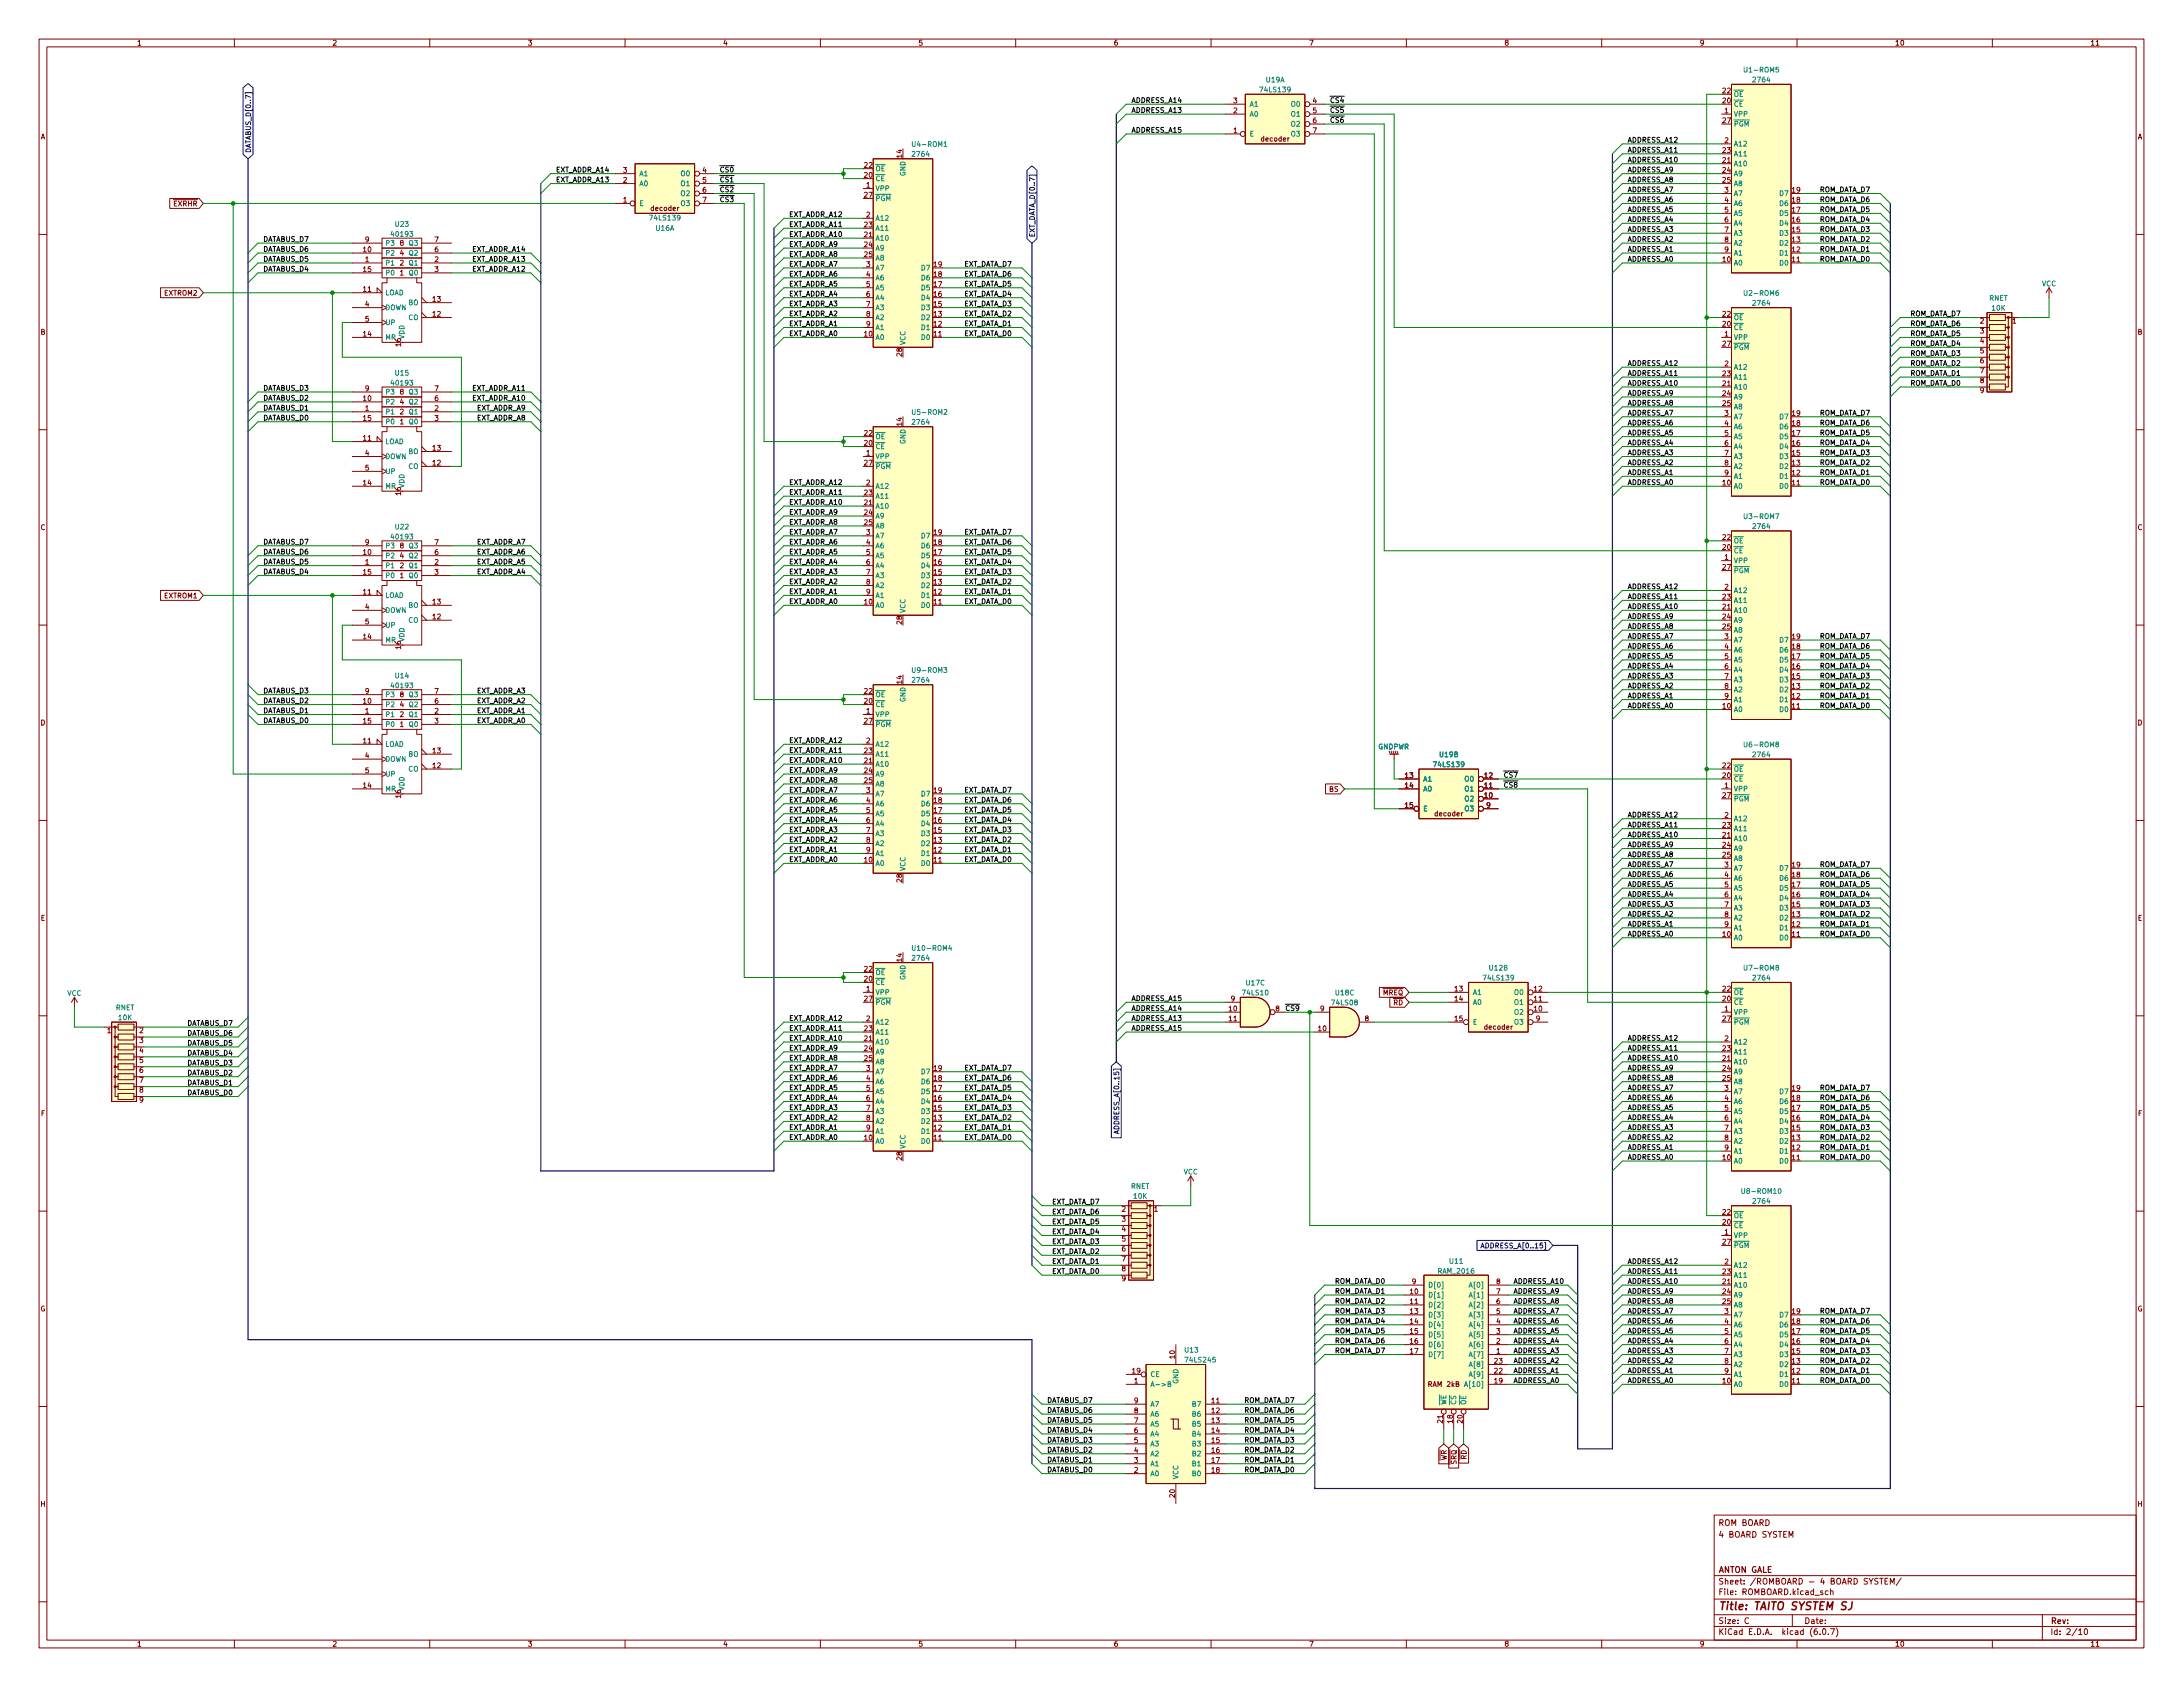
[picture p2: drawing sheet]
<svg xmlns="http://www.w3.org/2000/svg" width="559mm" height="432mm" viewBox="0 0 559 432" stroke-linecap="round" stroke-linejoin="round" font-family="sans-serif">
<defs><g id="words">
<text font-size="2.8" fill="#840000" x="439.8" y="412.1">Title: TAITO SYSTEM SJ</text>
<g font-size="2.1" fill="#840000">
<text x="439.8" y="393.5">4 BOARD SYSTEM</text>
<text x="439.8" y="390.5">ROM BOARD</text>
<text x="439.8" y="405.6">Sheet: /ROMBOARD - 4 BOARD SYSTEM/</text>
<text x="439.8" y="402.6">ANTON GALE</text>
<text x="439.8" y="408.3">File: ROMBOARD.kicad_sch</text>
<text x="439.8" y="418.4">KiCad E.D.A. kicad (6.0.7)</text>
<text x="439.8" y="415.6">Size: C</text>
<text x="461.8" y="415.6">Date:</text>
<text x="524.8" y="415.6">Rev:</text>
<text x="524.8" y="418.4">Id: 2/10</text>
</g>
<g font-size="1.8" fill="#840000">
<text x="35" y="11.7">1</text>
<text x="85" y="11.7">2</text>
<text x="135" y="11.7">3</text>
<text x="185" y="11.7">4</text>
<text x="235" y="11.7">5</text>
<text x="285" y="11.7">6</text>
<text x="335" y="11.7">7</text>
<text x="385" y="11.7">8</text>
<text x="435" y="11.7">9</text>
<text x="485" y="11.7">10</text>
<text x="535" y="11.7">11</text>
<text x="441" y="23.9">22</text>
<text x="315.7" y="29">2</text>
<text x="315.7" y="26.4">3</text>
<text x="336.1" y="26.4">4</text>
<text x="336.1" y="29">5</text>
<text x="441" y="26.4">20</text>
<text x="441.5" y="29">1</text>
<text x="10.3" y="35.6">A</text>
<text x="315.7" y="34">1</text>
<text x="336.1" y="31.5">6</text>
<text x="336.1" y="34">7</text>
<text x="441" y="31.5">27</text>
<text x="547.1" y="35.6">A</text>
<text x="230.9" y="40.4" transform="rotate(-90 230.9 40.4)">14</text>
<text x="323" y="36.2">decoder</text>
<text x="441" y="41.7">21</text>
<text x="441" y="39.1">23</text>
<text x="441.5" y="36.6">2</text>
<text x="159.5" y="46.7">2</text>
<text x="159.5" y="44.2">3</text>
<text x="179.8" y="44.2">4</text>
<text x="179.8" y="46.7">5</text>
<text x="221.3" y="45.5">20</text>
<text x="221.3" y="42.9">22</text>
<text x="441" y="44.2">24</text>
<text x="441" y="46.7">25</text>
<text x="43.1" y="52.8">~{EXRHR}</text>
<text x="159.5" y="51.8">1</text>
<text x="166.7" y="54">decoder</text>
<text x="179.8" y="49.3">6</text>
<text x="179.8" y="51.8">7</text>
<text x="221.3" y="50.5">27</text>
<text x="221.8" y="48">1</text>
<text x="441.5" y="49.3">3</text>
<text x="441.5" y="51.8">4</text>
<text x="458.8" y="51.8">18</text>
<text x="458.8" y="49.3">19</text>
<text x="221.3" y="58.2">23</text>
<text x="221.8" y="55.6">2</text>
<text x="441.5" y="54.4">5</text>
<text x="441.5" y="56.9">6</text>
<text x="441.5" y="59.4">7</text>
<text x="458.8" y="59.4">15</text>
<text x="458.8" y="56.9">16</text>
<text x="458.8" y="54.4">17</text>
<text x="93" y="64.5">10</text>
<text x="93.5" y="62">9</text>
<text x="102.4" y="65.4">4</text>
<text x="102.4" y="62.9">8</text>
<text x="111.3" y="64.5">6</text>
<text x="111.3" y="62">7</text>
<text x="221.3" y="60.7">21</text>
<text x="221.3" y="63.2">24</text>
<text x="221.3" y="65.8">25</text>
<text x="441.5" y="62">8</text>
<text x="441.5" y="64.5">9</text>
<text x="458.8" y="64.5">12</text>
<text x="458.8" y="62">13</text>
<text x="93" y="69.6">15</text>
<text x="93.5" y="67.1">1</text>
<text x="102.4" y="70.5">1</text>
<text x="102.4" y="67.9">2</text>
<text x="111.3" y="67.1">2</text>
<text x="111.3" y="69.6">3</text>
<text x="221.8" y="68.3">3</text>
<text x="221.8" y="70.9">4</text>
<text x="239" y="70.9">18</text>
<text x="239" y="68.3">19</text>
<text x="441" y="67.1">10</text>
<text x="458.8" y="67.1">11</text>
<text x="42.1" y="75.7">EXTROM2</text>
<text x="93" y="74.7">11</text>
<text x="110.8" y="77.2">13</text>
<text x="221.8" y="73.4">5</text>
<text x="221.8" y="75.9">6</text>
<text x="239" y="75.9">16</text>
<text x="239" y="73.4">17</text>
<text x="93.5" y="78.5">4</text>
<text x="93.5" y="82.3">5</text>
<text x="110.8" y="81">12</text>
<text x="221.8" y="78.5">7</text>
<text x="221.8" y="81">8</text>
<text x="221.8" y="83.6">9</text>
<text x="239" y="83.6">12</text>
<text x="239" y="81">13</text>
<text x="239" y="78.5">15</text>
<text x="441" y="83.6">20</text>
<text x="441" y="81">22</text>
<text x="506.9" y="82.8">2</text>
<text x="515.1" y="82.8">1</text>
<text x="10.3" y="85.6">B</text>
<text x="93" y="86.1">14</text>
<text x="102.6" y="88.6" transform="rotate(-90 102.6 88.6)">16</text>
<text x="221.3" y="86.1">10</text>
<text x="239" y="86.1">11</text>
<text x="441" y="88.6">27</text>
<text x="441.5" y="86.1">1</text>
<text x="506.9" y="85.3">3</text>
<text x="506.9" y="87.9">4</text>
<text x="547.1" y="85.6">B</text>
<text x="230.9" y="91.2" transform="rotate(-90 230.9 91.2)">28</text>
<text x="441.5" y="93.7">2</text>
<text x="506.9" y="90.4">5</text>
<text x="506.9" y="93">6</text>
<text x="506.9" y="95.5">7</text>
<text x="93.5" y="100.1">9</text>
<text x="102.4" y="101">8</text>
<text x="111.3" y="100.1">7</text>
<text x="441" y="98.8">21</text>
<text x="441" y="96.3">23</text>
<text x="441" y="101.3">24</text>
<text x="506.9" y="98">8</text>
<text x="506.9" y="100.6">9</text>
<text x="93" y="102.6">10</text>
<text x="93" y="107.7">15</text>
<text x="93.5" y="105.2">1</text>
<text x="102.4" y="106">2</text>
<text x="102.4" y="103.5">4</text>
<text x="111.3" y="105.2">2</text>
<text x="111.3" y="107.7">3</text>
<text x="111.3" y="102.6">6</text>
<text x="441" y="103.9">25</text>
<text x="441.5" y="106.4">3</text>
<text x="458.8" y="106.4">19</text>
<text x="93" y="112.8">11</text>
<text x="102.4" y="108.6">1</text>
<text x="221.3" y="111.5">22</text>
<text x="230.9" y="108.9" transform="rotate(-90 230.9 108.9)">14</text>
<text x="441.5" y="109">4</text>
<text x="441.5" y="111.5">5</text>
<text x="458.8" y="111.5">17</text>
<text x="458.8" y="109">18</text>
<text x="93.5" y="116.6">4</text>
<text x="110.8" y="119.1">12</text>
<text x="110.8" y="115.3">13</text>
<text x="221.3" y="114">20</text>
<text x="221.3" y="119.1">27</text>
<text x="221.8" y="116.6">1</text>
<text x="441.5" y="114">6</text>
<text x="441.5" y="116.6">7</text>
<text x="441.5" y="119.1">8</text>
<text x="458.8" y="119.1">13</text>
<text x="458.8" y="116.6">15</text>
<text x="458.8" y="114">16</text>
<text x="93" y="124.2">14</text>
<text x="93.5" y="120.4">5</text>
<text x="221.8" y="124.2">2</text>
<text x="441" y="124.2">10</text>
<text x="441.5" y="121.7">9</text>
<text x="458.8" y="124.2">11</text>
<text x="458.8" y="121.7">12</text>
<text x="102.6" y="126.7" transform="rotate(-90 102.6 126.7)">16</text>
<text x="221.3" y="129.3">21</text>
<text x="221.3" y="126.7">23</text>
<text x="221.3" y="131.8">24</text>
<text x="10.3" y="135.7">C</text>
<text x="221.3" y="134.4">25</text>
<text x="221.8" y="136.9">3</text>
<text x="239" y="136.9">19</text>
<text x="547.1" y="135.7">C</text>
<text x="93" y="142">10</text>
<text x="93.5" y="139.4">9</text>
<text x="102.4" y="142.9">4</text>
<text x="102.4" y="140.3">8</text>
<text x="111.3" y="142">6</text>
<text x="111.3" y="139.4">7</text>
<text x="221.8" y="139.4">4</text>
<text x="221.8" y="142">5</text>
<text x="239" y="142">17</text>
<text x="239" y="139.4">18</text>
<text x="441" y="140.7">20</text>
<text x="441" y="138.2">22</text>
<text x="441.5" y="143.3">1</text>
<text x="93" y="147.1">15</text>
<text x="93.5" y="144.5">1</text>
<text x="102.4" y="148">1</text>
<text x="102.4" y="145.4">2</text>
<text x="111.3" y="144.5">2</text>
<text x="111.3" y="147.1">3</text>
<text x="221.8" y="144.5">6</text>
<text x="221.8" y="147.1">7</text>
<text x="221.8" y="149.6">8</text>
<text x="239" y="149.6">13</text>
<text x="239" y="147.1">15</text>
<text x="239" y="144.5">16</text>
<text x="441" y="145.8">27</text>
<text x="42.1" y="153.1">EXTROM1</text>
<text x="93" y="152.1">11</text>
<text x="93.5" y="156">4</text>
<text x="110.8" y="154.7">13</text>
<text x="221.3" y="154.7">10</text>
<text x="221.8" y="152.1">9</text>
<text x="239" y="154.7">11</text>
<text x="239" y="152.1">12</text>
<text x="441" y="156">21</text>
<text x="441" y="153.4">23</text>
<text x="441.5" y="150.9">2</text>
<text x="93.5" y="159.8">5</text>
<text x="110.8" y="158.5">12</text>
<text x="230.9" y="159.7" transform="rotate(-90 230.9 159.7)">28</text>
<text x="441" y="158.5">24</text>
<text x="441" y="161">25</text>
<text x="93" y="163.6">14</text>
<text x="102.6" y="166.1" transform="rotate(-90 102.6 166.1)">16</text>
<text x="441.5" y="163.6">3</text>
<text x="441.5" y="166.1">4</text>
<text x="458.8" y="166.1">18</text>
<text x="458.8" y="163.6">19</text>
<text x="441.5" y="168.7">5</text>
<text x="441.5" y="171.2">6</text>
<text x="441.5" y="173.7">7</text>
<text x="458.8" y="173.7">15</text>
<text x="458.8" y="171.2">16</text>
<text x="458.8" y="168.7">17</text>
<text x="93.5" y="177.5">9</text>
<text x="102.4" y="178.4">8</text>
<text x="111.3" y="177.5">7</text>
<text x="221.3" y="177.5">22</text>
<text x="230.9" y="175" transform="rotate(-90 230.9 175)">14</text>
<text x="441.5" y="176.3">8</text>
<text x="441.5" y="178.8">9</text>
<text x="458.8" y="178.8">12</text>
<text x="458.8" y="176.3">13</text>
<text x="10.3" y="185.7">D</text>
<text x="93" y="180.1">10</text>
<text x="93" y="185.2">15</text>
<text x="93.5" y="182.6">1</text>
<text x="102.4" y="183.5">2</text>
<text x="102.4" y="181">4</text>
<text x="111.3" y="182.6">2</text>
<text x="111.3" y="185.2">3</text>
<text x="111.3" y="180.1">6</text>
<text x="221.3" y="180.1">20</text>
<text x="221.3" y="185.2">27</text>
<text x="221.8" y="182.6">1</text>
<text x="441" y="181.4">10</text>
<text x="458.8" y="181.4">11</text>
<text x="547.1" y="185.7">D</text>
<text x="93" y="190.2">11</text>
<text x="102.4" y="186.1">1</text>
<text x="221.8" y="190.2">2</text>
<text x="93.5" y="194.1">4</text>
<text x="93.5" y="197.9">5</text>
<text x="110.8" y="196.6">12</text>
<text x="110.8" y="192.8">13</text>
<text x="221.3" y="195.3">21</text>
<text x="221.3" y="192.8">23</text>
<text x="221.3" y="197.9">24</text>
<text x="441" y="196.6">22</text>
<text x="93" y="201.7">14</text>
<text x="221.3" y="200.4">25</text>
<text x="221.8" y="202.9">3</text>
<text x="239" y="202.9">19</text>
<text x="340.3" y="202.7">BS</text>
<text x="359.7" y="199.1">13</text>
<text x="359.7" y="201.7">14</text>
<text x="380" y="201.7">11</text>
<text x="380" y="199.1">12</text>
<text x="441" y="199.1">20</text>
<text x="441.5" y="201.7">1</text>
<text x="102.6" y="204.2" transform="rotate(-90 102.6 204.2)">16</text>
<text x="221.8" y="205.5">4</text>
<text x="221.8" y="208">5</text>
<text x="239" y="208">17</text>
<text x="239" y="205.5">18</text>
<text x="359.7" y="206.8">15</text>
<text x="367.4" y="208.9">decoder</text>
<text x="380" y="204.2">10</text>
<text x="380.5" y="206.8">9</text>
<text x="441" y="204.2">27</text>
<text x="441.5" y="209.3">2</text>
<text x="221.8" y="210.6">6</text>
<text x="221.8" y="213.1">7</text>
<text x="221.8" y="215.6">8</text>
<text x="239" y="215.6">13</text>
<text x="239" y="213.1">15</text>
<text x="239" y="210.6">16</text>
<text x="441" y="214.4">21</text>
<text x="441" y="211.8">23</text>
<text x="221.3" y="220.7">10</text>
<text x="221.8" y="218.2">9</text>
<text x="239" y="220.7">11</text>
<text x="239" y="218.2">12</text>
<text x="441" y="216.9">24</text>
<text x="441" y="219.5">25</text>
<text x="441.5" y="222">3</text>
<text x="458.8" y="222">19</text>
<text x="230.9" y="225.8" transform="rotate(-90 230.9 225.8)">28</text>
<text x="441.5" y="224.5">4</text>
<text x="441.5" y="227.1">5</text>
<text x="458.8" y="227.1">17</text>
<text x="458.8" y="224.5">18</text>
<text x="441.5" y="229.6">6</text>
<text x="441.5" y="232.2">7</text>
<text x="458.8" y="232.2">15</text>
<text x="458.8" y="229.6">16</text>
<text x="10.4" y="235.7">E</text>
<text x="441" y="239.8">10</text>
<text x="441.5" y="234.7">8</text>
<text x="441.5" y="237.2">9</text>
<text x="458.8" y="239.8">11</text>
<text x="458.8" y="237.2">12</text>
<text x="458.8" y="234.7">13</text>
<text x="547.2" y="235.7">E</text>
<text x="221.3" y="251.2">20</text>
<text x="221.3" y="248.7">22</text>
<text x="230.9" y="246.1" transform="rotate(-90 230.9 246.1)">14</text>
<text x="221.3" y="256.3">27</text>
<text x="221.8" y="253.7">1</text>
<text x="315.1" y="256.3">9</text>
<text x="352.6" y="254.7">~{MREQ}</text>
<text x="355.3" y="257.3">~{RD}</text>
<text x="372.4" y="253.7">13</text>
<text x="372.4" y="256.3">14</text>
<text x="392.7" y="256.3">11</text>
<text x="392.7" y="253.7">12</text>
<text x="441" y="256.3">20</text>
<text x="441" y="253.7">22</text>
<text x="221.3" y="263.9">23</text>
<text x="221.8" y="261.4">2</text>
<text x="314.6" y="258.8">10</text>
<text x="314.6" y="261.4">11</text>
<text x="326.5" y="258.8">8</text>
<text x="337.5" y="263.9">10</text>
<text x="338" y="258.8">9</text>
<text x="349.4" y="261.4">8</text>
<text x="372.4" y="261.4">15</text>
<text x="380.1" y="263.5">decoder</text>
<text x="392.7" y="258.8">10</text>
<text x="393.2" y="261.4">9</text>
<text x="441" y="261.4">27</text>
<text x="441.5" y="258.8">1</text>
<text x="27.4" y="264.4">1</text>
<text x="35.7" y="264.4">2</text>
<text x="35.7" y="267">3</text>
<text x="35.7" y="269.5">4</text>
<text x="221.3" y="266.4">21</text>
<text x="221.3" y="269">24</text>
<text x="441" y="269">23</text>
<text x="441.5" y="266.4">2</text>
<text x="35.7" y="272">5</text>
<text x="35.7" y="274.6">6</text>
<text x="221.3" y="271.5">25</text>
<text x="221.8" y="274.1">3</text>
<text x="239" y="274.1">19</text>
<text x="441" y="271.5">21</text>
<text x="441" y="274.1">24</text>
<text x="35.7" y="277.1">7</text>
<text x="35.7" y="279.7">8</text>
<text x="221.8" y="276.6">4</text>
<text x="221.8" y="279.1">5</text>
<text x="221.8" y="281.7">6</text>
<text x="239" y="281.7">16</text>
<text x="239" y="279.1">17</text>
<text x="239" y="276.6">18</text>
<text x="441" y="276.6">25</text>
<text x="441.5" y="279.1">3</text>
<text x="441.5" y="281.7">4</text>
<text x="458.8" y="281.7">18</text>
<text x="458.8" y="279.1">19</text>
<text x="10.4" y="285.6">F</text>
<text x="35.7" y="282.2">9</text>
<text x="221.8" y="284.2">7</text>
<text x="221.8" y="286.8">8</text>
<text x="239" y="286.8">13</text>
<text x="239" y="284.2">15</text>
<text x="441.5" y="284.2">5</text>
<text x="441.5" y="286.8">6</text>
<text x="458.8" y="286.8">16</text>
<text x="458.8" y="284.2">17</text>
<text x="547.2" y="285.6">F</text>
<text x="221.3" y="291.8">10</text>
<text x="221.8" y="289.3">9</text>
<text x="239" y="291.8">11</text>
<text x="239" y="289.3">12</text>
<text x="441.5" y="289.3">7</text>
<text x="441.5" y="291.8">8</text>
<text x="458.8" y="291.8">13</text>
<text x="458.8" y="289.3">15</text>
<text x="230.9" y="296.9" transform="rotate(-90 230.9 296.9)">28</text>
<text x="441" y="296.9">10</text>
<text x="441.5" y="294.4">9</text>
<text x="458.8" y="296.9">11</text>
<text x="458.8" y="294.4">12</text>
<text x="287.2" y="310.1">2</text>
<text x="295.4" y="310.1">1</text>
<text x="441" y="310.9">22</text>
<text x="287.2" y="312.7">3</text>
<text x="287.2" y="315.2">4</text>
<text x="287.2" y="317.8">5</text>
<text x="441" y="313.4">20</text>
<text x="441.5" y="316">1</text>
<text x="287.2" y="320.3">6</text>
<text x="287.2" y="322.8">7</text>
<text x="441" y="318.5">27</text>
<text x="441.5" y="323.6">2</text>
<text x="287.2" y="325.4">8</text>
<text x="287.2" y="327.9">9</text>
<text x="361.5" y="328.7">9</text>
<text x="383" y="328.7">8</text>
<text x="441" y="328.7">21</text>
<text x="441" y="326.1">23</text>
<text x="10.3" y="335.7">G</text>
<text x="361" y="331.2">10</text>
<text x="361" y="333.8">11</text>
<text x="383" y="333.8">6</text>
<text x="383" y="331.2">7</text>
<text x="441" y="331.2">24</text>
<text x="441" y="333.8">25</text>
<text x="547.1" y="335.7">G</text>
<text x="361" y="336.3">13</text>
<text x="361" y="338.8">14</text>
<text x="361" y="341.4">15</text>
<text x="383" y="341.4">3</text>
<text x="383" y="338.8">4</text>
<text x="383" y="336.3">5</text>
<text x="441.5" y="336.3">3</text>
<text x="441.5" y="338.8">4</text>
<text x="441.5" y="341.4">5</text>
<text x="458.8" y="341.4">17</text>
<text x="458.8" y="338.8">18</text>
<text x="458.8" y="336.3">19</text>
<text x="300.7" y="347.7" transform="rotate(-90 300.7 347.7)">10</text>
<text x="361" y="343.9">16</text>
<text x="361" y="346.5">17</text>
<text x="383" y="346.5">1</text>
<text x="383" y="343.9">2</text>
<text x="441.5" y="343.9">6</text>
<text x="441.5" y="346.5">7</text>
<text x="458.8" y="346.5">15</text>
<text x="458.8" y="343.9">16</text>
<text x="289.8" y="351.5">19</text>
<text x="382.6" y="351.5">22</text>
<text x="382.6" y="349">23</text>
<text x="441.5" y="349">8</text>
<text x="441.5" y="351.5">9</text>
<text x="458.8" y="351.5">12</text>
<text x="458.8" y="349">13</text>
<text x="290.3" y="354.1">1</text>
<text x="290.3" y="359.2">9</text>
<text x="310.2" y="359.2">11</text>
<text x="365.7" y="355">RAM 2kB</text>
<text x="382.6" y="354.1">19</text>
<text x="441" y="354.1">10</text>
<text x="458.8" y="354.1">11</text>
<text x="290.3" y="364.2">7</text>
<text x="290.3" y="361.7">8</text>
<text x="310.2" y="361.7">12</text>
<text x="310.2" y="364.2">13</text>
<text x="369.3" y="364.2" transform="rotate(-90 369.3 364.2)">21</text>
<text x="371.9" y="364.2" transform="rotate(-90 371.9 364.2)">18</text>
<text x="374.4" y="364.2" transform="rotate(-90 374.4 364.2)">20</text>
<text x="290.3" y="371.9">4</text>
<text x="290.3" y="369.3">5</text>
<text x="290.3" y="366.8">6</text>
<text x="310.2" y="366.8">14</text>
<text x="310.2" y="369.3">15</text>
<text x="310.2" y="371.9">16</text>
<text x="290.3" y="376.9">2</text>
<text x="290.3" y="374.4">3</text>
<text x="310.2" y="374.4">17</text>
<text x="310.2" y="376.9">18</text>
<text x="370.3" y="375.3" transform="rotate(-90 370.3 375.3)">~{WR}</text>
<text x="372.8" y="376.2" transform="rotate(-90 372.8 376.2)">~{SRQ}</text>
<text x="375.4" y="374.9" transform="rotate(-90 375.4 374.9)">~{RD}</text>
<text x="300.7" y="383.3" transform="rotate(-90 300.7 383.3)">20</text>
<text x="10.3" y="385.6">H</text>
<text x="547.1" y="385.6">H</text>
<text x="35" y="421.5">1</text>
<text x="85" y="421.5">2</text>
<text x="135" y="421.5">3</text>
<text x="185" y="421.5">4</text>
<text x="235" y="421.5">5</text>
<text x="285" y="421.5">6</text>
<text x="335" y="421.5">7</text>
<text x="385" y="421.5">8</text>
<text x="435" y="421.5">9</text>
<text x="485" y="421.5">10</text>
<text x="535" y="421.5">11</text>
</g>
<g font-size="1.8" fill="#008484">
<text x="322.8" y="23.6">74LS139</text>
<text x="324.1" y="21.1">U19A</text>
<text x="446.9" y="18.5">U1-ROM5</text>
<text x="448.9" y="21.1">2764</text>
<text x="319.8" y="29.8">A0</text>
<text x="319.8" y="27.3">A1</text>
<text x="330.6" y="27.3">O0</text>
<text x="330.6" y="29.8">O1</text>
<text x="443.7" y="29.8">VPP</text>
<text x="443.7" y="27.3">~{CE}</text>
<text x="443.7" y="24.8">~{OE}</text>
<text x="319.8" y="34.9">E</text>
<text x="330.6" y="32.4">O2</text>
<text x="330.6" y="34.9">O3</text>
<text x="443.7" y="32.4">~{PGM}</text>
<text x="233.7" y="40.1">2764</text>
<text x="233.9" y="37.6">U4-ROM1</text>
<text x="443.7" y="37.5">A12</text>
<text x="443.7" y="40">A11</text>
<text x="163.6" y="47.6">A0</text>
<text x="163.6" y="45.1">A1</text>
<text x="174.4" y="45.1">O0</text>
<text x="174.4" y="47.6">O1</text>
<text x="224" y="46.4">~{CE}</text>
<text x="224" y="43.8">~{OE}</text>
<text x="231.8" y="45.1" transform="rotate(-90 231.8 45.1)">GND</text>
<text x="443.7" y="42.5">A10</text>
<text x="443.7" y="45.1">A9</text>
<text x="443.7" y="47.6">A8</text>
<text x="163.6" y="52.7">E</text>
<text x="174.4" y="50.2">O2</text>
<text x="174.4" y="52.7">O3</text>
<text x="224" y="48.9">VPP</text>
<text x="224" y="51.4">~{PGM}</text>
<text x="443.7" y="50.2">A7</text>
<text x="443.7" y="52.7">A6</text>
<text x="455.7" y="52.7">D6</text>
<text x="455.7" y="50.2">D7</text>
<text x="101.2" y="58">U23</text>
<text x="166.6" y="56.4">74LS139</text>
<text x="167.9" y="59.1">U16A</text>
<text x="224" y="56.5">A12</text>
<text x="224" y="59.1">A11</text>
<text x="443.7" y="55.2">A5</text>
<text x="443.7" y="57.8">A4</text>
<text x="455.7" y="57.8">D4</text>
<text x="455.7" y="55.2">D5</text>
<text x="98.6" y="65.4">P2</text>
<text x="98.6" y="62.9">P3</text>
<text x="100.4" y="60.6">40193</text>
<text x="104.8" y="65.4">Q2</text>
<text x="104.8" y="62.9">Q3</text>
<text x="224" y="61.6">A10</text>
<text x="224" y="64.1">A9</text>
<text x="443.7" y="60.3">A3</text>
<text x="443.7" y="62.9">A2</text>
<text x="443.7" y="65.4">A1</text>
<text x="455.7" y="65.4">D1</text>
<text x="455.7" y="62.9">D2</text>
<text x="455.7" y="60.3">D3</text>
<text x="98.6" y="67.9">P1</text>
<text x="98.6" y="70.5">P0</text>
<text x="104.8" y="67.9">Q1</text>
<text x="104.8" y="70.5">Q0</text>
<text x="224" y="66.7">A8</text>
<text x="224" y="69.2">A7</text>
<text x="224" y="71.8">A6</text>
<text x="236" y="71.8">D6</text>
<text x="236" y="69.2">D7</text>
<text x="443.7" y="67.9">A0</text>
<text x="455.7" y="67.9">D0</text>
<text x="98.6" y="75.6">LOAD</text>
<text x="224" y="74.3">A5</text>
<text x="224" y="76.8">A4</text>
<text x="236" y="76.8">D4</text>
<text x="236" y="74.3">D5</text>
<text x="446.9" y="75.7">U2-ROM6</text>
<text x="509.1" y="76.9">RNET</text>
<text x="522.6" y="73.3">VCC</text>
<text x="98.6" y="79.4">DOWN</text>
<text x="98.6" y="83.2">UP</text>
<text x="104.5" y="81.9">CO</text>
<text x="104.5" y="78.1">BO</text>
<text x="224" y="79.4">A3</text>
<text x="224" y="81.9">A2</text>
<text x="236" y="81.9">D2</text>
<text x="236" y="79.4">D3</text>
<text x="443.7" y="81.9">~{OE}</text>
<text x="448.9" y="78.2">2764</text>
<text x="509.9" y="79.5">10K</text>
<text x="98.6" y="87">MR</text>
<text x="103.5" y="86.9" transform="rotate(-90 103.5 86.9)">VDD</text>
<text x="224" y="87">A0</text>
<text x="224" y="84.5">A1</text>
<text x="231.8" y="88.4" transform="rotate(-90 231.8 88.4)">VCC</text>
<text x="236" y="87">D0</text>
<text x="236" y="84.5">D1</text>
<text x="443.7" y="87">VPP</text>
<text x="443.7" y="84.5">~{CE}</text>
<text x="443.7" y="89.5">~{PGM}</text>
<text x="443.7" y="94.6">A12</text>
<text x="98.6" y="101">P3</text>
<text x="100.4" y="98.7">40193</text>
<text x="101.2" y="96.1">U15</text>
<text x="104.8" y="101">Q3</text>
<text x="443.7" y="99.7">A10</text>
<text x="443.7" y="97.2">A11</text>
<text x="98.6" y="106">P1</text>
<text x="98.6" y="103.5">P2</text>
<text x="104.8" y="106">Q1</text>
<text x="104.8" y="103.5">Q2</text>
<text x="233.9" y="106.2">U5-ROM2</text>
<text x="443.7" y="102.2">A9</text>
<text x="443.7" y="104.8">A8</text>
<text x="443.7" y="107.3">A7</text>
<text x="455.7" y="107.3">D7</text>
<text x="98.6" y="113.7">LOAD</text>
<text x="98.6" y="108.6">P0</text>
<text x="104.8" y="108.6">Q0</text>
<text x="224" y="112.4">~{OE}</text>
<text x="231.8" y="113.7" transform="rotate(-90 231.8 113.7)">GND</text>
<text x="233.7" y="108.7">2764</text>
<text x="443.7" y="109.9">A6</text>
<text x="443.7" y="112.4">A5</text>
<text x="455.7" y="112.4">D5</text>
<text x="455.7" y="109.9">D6</text>
<text x="98.6" y="117.5">DOWN</text>
<text x="104.5" y="116.2">BO</text>
<text x="224" y="117.5">VPP</text>
<text x="224" y="114.9">~{CE}</text>
<text x="443.7" y="114.9">A4</text>
<text x="443.7" y="117.5">A3</text>
<text x="455.7" y="117.5">D3</text>
<text x="455.7" y="114.9">D4</text>
<text x="98.6" y="125.1">MR</text>
<text x="98.6" y="121.3">UP</text>
<text x="103.5" y="125" transform="rotate(-90 103.5 125)">VDD</text>
<text x="104.5" y="120">CO</text>
<text x="224" y="125.1">A12</text>
<text x="224" y="120">~{PGM}</text>
<text x="443.7" y="125.1">A0</text>
<text x="443.7" y="120">A2</text>
<text x="443.7" y="122.6">A1</text>
<text x="455.7" y="125.1">D0</text>
<text x="455.7" y="122.6">D1</text>
<text x="455.7" y="120">D2</text>
<text x="224" y="130.2">A10</text>
<text x="224" y="127.6">A11</text>
<text x="101.2" y="135.5">U22</text>
<text x="224" y="132.7">A9</text>
<text x="224" y="135.3">A8</text>
<text x="224" y="137.8">A7</text>
<text x="236" y="137.8">D7</text>
<text x="446.9" y="132.8">U3-ROM7</text>
<text x="448.9" y="135.4">2764</text>
<text x="98.6" y="142.9">P2</text>
<text x="98.6" y="140.3">P3</text>
<text x="100.4" y="138">40193</text>
<text x="104.8" y="142.9">Q2</text>
<text x="104.8" y="140.3">Q3</text>
<text x="224" y="140.3">A6</text>
<text x="224" y="142.9">A5</text>
<text x="236" y="142.9">D5</text>
<text x="236" y="140.3">D6</text>
<text x="443.7" y="141.6">~{CE}</text>
<text x="443.7" y="139.1">~{OE}</text>
<text x="98.6" y="145.4">P1</text>
<text x="98.6" y="148">P0</text>
<text x="104.8" y="145.4">Q1</text>
<text x="104.8" y="148">Q0</text>
<text x="224" y="145.4">A4</text>
<text x="224" y="148">A3</text>
<text x="236" y="148">D3</text>
<text x="236" y="145.4">D4</text>
<text x="443.7" y="144.1">VPP</text>
<text x="443.7" y="146.7">~{PGM}</text>
<text x="98.6" y="153">LOAD</text>
<text x="104.5" y="155.6">BO</text>
<text x="224" y="155.6">A0</text>
<text x="224" y="150.5">A2</text>
<text x="224" y="153">A1</text>
<text x="236" y="155.6">D0</text>
<text x="236" y="153">D1</text>
<text x="236" y="150.5">D2</text>
<text x="443.7" y="151.8">A12</text>
<text x="443.7" y="154.3">A11</text>
<text x="98.6" y="156.8">DOWN</text>
<text x="98.6" y="160.7">UP</text>
<text x="104.5" y="159.4">CO</text>
<text x="231.8" y="157" transform="rotate(-90 231.8 157)">VCC</text>
<text x="443.7" y="156.8">A10</text>
<text x="443.7" y="159.4">A9</text>
<text x="443.7" y="161.9">A8</text>
<text x="98.6" y="164.5">MR</text>
<text x="103.5" y="164.3" transform="rotate(-90 103.5 164.3)">VDD</text>
<text x="443.7" y="164.5">A7</text>
<text x="443.7" y="167">A6</text>
<text x="455.7" y="167">D6</text>
<text x="455.7" y="164.5">D7</text>
<text x="101.2" y="173.6">U14</text>
<text x="233.9" y="172.2">U9-ROM3</text>
<text x="443.7" y="169.5">A5</text>
<text x="443.7" y="172.1">A4</text>
<text x="455.7" y="172.1">D4</text>
<text x="455.7" y="169.5">D5</text>
<text x="98.6" y="178.4">P3</text>
<text x="100.4" y="176.1">40193</text>
<text x="104.8" y="178.4">Q3</text>
<text x="224" y="178.4">~{OE}</text>
<text x="231.8" y="179.7" transform="rotate(-90 231.8 179.7)">GND</text>
<text x="233.7" y="174.7">2764</text>
<text x="443.7" y="174.6">A3</text>
<text x="443.7" y="177.2">A2</text>
<text x="443.7" y="179.7">A1</text>
<text x="455.7" y="179.7">D1</text>
<text x="455.7" y="177.2">D2</text>
<text x="455.7" y="174.6">D3</text>
<text x="98.6" y="183.5">P1</text>
<text x="98.6" y="181">P2</text>
<text x="104.8" y="183.5">Q1</text>
<text x="104.8" y="181">Q2</text>
<text x="224" y="183.5">VPP</text>
<text x="224" y="181">~{CE}</text>
<text x="443.7" y="182.2">A0</text>
<text x="455.7" y="182.2">D0</text>
<text x="98.6" y="191.1">LOAD</text>
<text x="98.6" y="186.1">P0</text>
<text x="104.8" y="186.1">Q0</text>
<text x="224" y="191.1">A12</text>
<text x="224" y="186.1">~{PGM}</text>
<text x="352.7" y="191.8">GNDPWR</text>
<text x="446.9" y="191.2">U6-ROM8</text>
<text x="98.6" y="194.9">DOWN</text>
<text x="104.5" y="197.5">CO</text>
<text x="104.5" y="193.7">BO</text>
<text x="224" y="196.2">A10</text>
<text x="224" y="193.7">A11</text>
<text x="367.3" y="196.3">74LS139</text>
<text x="368.6" y="193.8">U19B</text>
<text x="443.7" y="197.5">~{OE}</text>
<text x="448.9" y="193.8">2764</text>
<text x="98.6" y="202.6">MR</text>
<text x="98.6" y="198.8">UP</text>
<text x="103.5" y="202.4" transform="rotate(-90 103.5 202.4)">VDD</text>
<text x="224" y="198.8">A9</text>
<text x="224" y="201.3">A8</text>
<text x="224" y="203.8">A7</text>
<text x="236" y="203.8">D7</text>
<text x="364.2" y="200">A1</text>
<text x="364.2" y="202.6">A0</text>
<text x="375.1" y="202.6">O1</text>
<text x="375.1" y="200">O0</text>
<text x="443.7" y="202.6">VPP</text>
<text x="443.7" y="200">~{CE}</text>
<text x="224" y="206.4">A6</text>
<text x="224" y="208.9">A5</text>
<text x="236" y="208.9">D5</text>
<text x="236" y="206.4">D6</text>
<text x="364.2" y="207.6">E</text>
<text x="375.1" y="205.1">O2</text>
<text x="375.1" y="207.6">O3</text>
<text x="443.7" y="205.1">~{PGM}</text>
<text x="224" y="211.5">A4</text>
<text x="224" y="214">A3</text>
<text x="236" y="214">D3</text>
<text x="236" y="211.5">D4</text>
<text x="443.7" y="210.2">A12</text>
<text x="443.7" y="215.3">A10</text>
<text x="443.7" y="212.7">A11</text>
<text x="224" y="221.6">A0</text>
<text x="224" y="216.5">A2</text>
<text x="224" y="219.1">A1</text>
<text x="236" y="221.6">D0</text>
<text x="236" y="219.1">D1</text>
<text x="236" y="216.5">D2</text>
<text x="443.7" y="217.8">A9</text>
<text x="443.7" y="220.3">A8</text>
<text x="231.8" y="223" transform="rotate(-90 231.8 223)">VCC</text>
<text x="443.7" y="222.9">A7</text>
<text x="443.7" y="225.4">A6</text>
<text x="443.7" y="228">A5</text>
<text x="455.7" y="228">D5</text>
<text x="455.7" y="225.4">D6</text>
<text x="455.7" y="222.9">D7</text>
<text x="443.7" y="230.5">A4</text>
<text x="443.7" y="233">A3</text>
<text x="455.7" y="233">D3</text>
<text x="455.7" y="230.5">D4</text>
<text x="443.7" y="235.6">A2</text>
<text x="443.7" y="238.1">A1</text>
<text x="455.7" y="238.1">D1</text>
<text x="455.7" y="235.6">D2</text>
<text x="233.7" y="245.9">2764</text>
<text x="234.1" y="243.3">U10-ROM4</text>
<text x="443.7" y="240.7">A0</text>
<text x="455.7" y="240.7">D0</text>
<text x="224" y="249.6">~{OE}</text>
<text x="231.8" y="250.8" transform="rotate(-90 231.8 250.8)">GND</text>
<text x="380" y="250.9">74LS139</text>
<text x="381.3" y="248.4">U12B</text>
<text x="446.9" y="248.4">U7-ROM8</text>
<text x="448.9" y="250.9">2764</text>
<text x="17.2" y="254.9">VCC</text>
<text x="224" y="254.6">VPP</text>
<text x="224" y="252.1">~{CE}</text>
<text x="224" y="257.2">~{PGM}</text>
<text x="318.2" y="254.7">74LS10</text>
<text x="319" y="252.2">U17C</text>
<text x="341.1" y="257.3">74LS08</text>
<text x="341.9" y="254.7">U18C</text>
<text x="376.9" y="254.6">A1</text>
<text x="376.9" y="257.2">A0</text>
<text x="387.8" y="257.2">O1</text>
<text x="387.8" y="254.6">O0</text>
<text x="443.7" y="257.2">~{CE}</text>
<text x="443.7" y="254.6">~{OE}</text>
<text x="29.6" y="258.6">RNET</text>
<text x="30.4" y="261.1">10K</text>
<text x="224" y="262.3">A12</text>
<text x="376.9" y="262.3">E</text>
<text x="387.8" y="259.7">O2</text>
<text x="387.8" y="262.3">O3</text>
<text x="443.7" y="259.7">VPP</text>
<text x="443.7" y="262.3">~{PGM}</text>
<text x="224" y="267.3">A10</text>
<text x="224" y="264.8">A11</text>
<text x="224" y="269.9">A9</text>
<text x="443.7" y="267.3">A12</text>
<text x="443.7" y="269.9">A11</text>
<text x="224" y="272.4">A8</text>
<text x="224" y="275">A7</text>
<text x="236" y="275">D7</text>
<text x="443.7" y="272.4">A10</text>
<text x="443.7" y="275">A9</text>
<text x="224" y="277.5">A6</text>
<text x="224" y="280">A5</text>
<text x="236" y="280">D5</text>
<text x="236" y="277.5">D6</text>
<text x="443.7" y="277.5">A8</text>
<text x="443.7" y="280">A7</text>
<text x="455.7" y="280">D7</text>
<text x="224" y="282.6">A4</text>
<text x="224" y="285.1">A3</text>
<text x="224" y="287.7">A2</text>
<text x="236" y="287.7">D2</text>
<text x="236" y="285.1">D3</text>
<text x="236" y="282.6">D4</text>
<text x="443.7" y="282.6">A6</text>
<text x="443.7" y="285.1">A5</text>
<text x="443.7" y="287.7">A4</text>
<text x="455.7" y="287.7">D4</text>
<text x="455.7" y="285.1">D5</text>
<text x="455.7" y="282.6">D6</text>
<text x="224" y="292.7">A0</text>
<text x="224" y="290.2">A1</text>
<text x="236" y="292.7">D0</text>
<text x="236" y="290.2">D1</text>
<text x="443.7" y="290.2">A3</text>
<text x="443.7" y="292.7">A2</text>
<text x="455.7" y="292.7">D2</text>
<text x="455.7" y="290.2">D3</text>
<text x="231.8" y="294.1" transform="rotate(-90 231.8 294.1)">VCC</text>
<text x="443.7" y="297.8">A0</text>
<text x="443.7" y="295.3">A1</text>
<text x="455.7" y="297.8">D0</text>
<text x="455.7" y="295.3">D1</text>
<text x="289.4" y="304.3">RNET</text>
<text x="302.9" y="300.6">VCC</text>
<text x="446.4" y="305.5">U8-ROM10</text>
<text x="290.2" y="306.8">10K</text>
<text x="443.7" y="311.8">~{OE}</text>
<text x="448.9" y="308.1">2764</text>
<text x="443.7" y="316.9">VPP</text>
<text x="443.7" y="314.3">~{CE}</text>
<text x="371.1" y="323.5">U11</text>
<text x="443.7" y="319.4">~{PGM}</text>
<text x="365.5" y="329.6">D[0]</text>
<text x="368.3" y="326">RAM_2016</text>
<text x="376.5" y="329.6">A[0]</text>
<text x="443.7" y="324.5">A12</text>
<text x="443.7" y="329.6">A10</text>
<text x="443.7" y="327">A11</text>
<text x="365.5" y="332.1">D[1]</text>
<text x="365.5" y="334.6">D[2]</text>
<text x="376.5" y="334.6">A[2]</text>
<text x="376.5" y="332.1">A[1]</text>
<text x="443.7" y="332.1">A9</text>
<text x="443.7" y="334.6">A8</text>
<text x="365.5" y="337.2">D[3]</text>
<text x="365.5" y="339.7">D[4]</text>
<text x="376.5" y="339.7">A[4]</text>
<text x="376.5" y="337.2">A[3]</text>
<text x="443.7" y="337.2">A7</text>
<text x="443.7" y="339.7">A6</text>
<text x="455.7" y="339.7">D6</text>
<text x="455.7" y="337.2">D7</text>
<text x="303.3" y="346.2">U13</text>
<text x="365.5" y="342.3">D[5]</text>
<text x="365.5" y="344.8">D[6]</text>
<text x="365.5" y="347.3">D[7]</text>
<text x="376.5" y="347.3">A[7]</text>
<text x="376.5" y="344.8">A[6]</text>
<text x="376.5" y="342.3">A[5]</text>
<text x="443.7" y="342.3">A5</text>
<text x="443.7" y="344.8">A4</text>
<text x="443.7" y="347.3">A3</text>
<text x="455.7" y="347.3">D3</text>
<text x="455.7" y="344.8">D4</text>
<text x="455.7" y="342.3">D5</text>
<text x="294.4" y="352.4">CE</text>
<text x="303.6" y="348.7">74LS245</text>
<text x="376.5" y="352.4">A[9]</text>
<text x="376.5" y="349.9">A[8]</text>
<text x="443.7" y="349.9">A2</text>
<text x="443.7" y="352.4">A1</text>
<text x="455.7" y="352.4">D1</text>
<text x="455.7" y="349.9">D2</text>
<text x="294.4" y="355">A-&gt;B</text>
<text x="301.6" y="354.2" transform="rotate(-90 301.6 354.2)">GND</text>
<text x="370.2" y="359.7" transform="rotate(-90 370.2 359.7)">~{WE}</text>
<text x="372.7" y="359.7" transform="rotate(-90 372.7 359.7)">~{CS}</text>
<text x="375.3" y="359.7" transform="rotate(-90 375.3 359.7)">~{OE}</text>
<text x="375.6" y="355">A[10]</text>
<text x="443.7" y="355">A0</text>
<text x="455.7" y="355">D0</text>
<text x="294.4" y="365.1">A5</text>
<text x="294.4" y="362.6">A6</text>
<text x="294.4" y="360">A7</text>
<text x="305.3" y="360">B7</text>
<text x="305.3" y="362.6">B6</text>
<text x="305.3" y="365.1">B5</text>
<text x="294.4" y="370.2">A3</text>
<text x="294.4" y="367.7">A4</text>
<text x="305.3" y="367.7">B4</text>
<text x="305.3" y="370.2">B3</text>
<text x="294.4" y="377.8">A0</text>
<text x="294.4" y="375.3">A1</text>
<text x="294.4" y="372.7">A2</text>
<text x="305.3" y="372.7">B2</text>
<text x="305.3" y="375.3">B1</text>
<text x="305.3" y="377.8">B0</text>
<text x="301.6" y="378.7" transform="rotate(-90 301.6 378.7)">VCC</text>
</g>
<g font-size="1.8">
<text x="289.6" y="28.9">ADDRESS_A13</text>
<text x="289.6" y="26.3">ADDRESS_A14</text>
<text x="340.4" y="26.3">~{CS4}</text>
<text x="340.4" y="28.9">~{CS5}</text>
<text x="289.6" y="33.9">ADDRESS_A15</text>
<text x="416.6" y="36.5">ADDRESS_A12</text>
<text x="416.6" y="39">ADDRESS_A11</text>
<text x="416.6" y="41.6">ADDRESS_A10</text>
<text x="142.2" y="44.1">EXT_ADDR_A14</text>
<text x="142.2" y="46.6">EXT_ADDR_A13</text>
<text x="184.1" y="44.1">~{CS0}</text>
<text x="184.1" y="46.6">~{CS1}</text>
<text x="416.6" y="46.6">ADDRESS_A8</text>
<text x="416.6" y="44.1">ADDRESS_A9</text>
<text x="184.1" y="51.7">~{CS3}</text>
<text x="416.6" y="51.7">ADDRESS_A6</text>
<text x="416.6" y="49.2">ADDRESS_A7</text>
<text x="465.5" y="51.7">ROM_DATA_D6</text>
<text x="465.5" y="49.2">ROM_DATA_D7</text>
<text x="201.9" y="58.1">EXT_ADDR_A11</text>
<text x="201.9" y="55.5">EXT_ADDR_A12</text>
<text x="416.6" y="56.8">ADDRESS_A4</text>
<text x="416.6" y="54.3">ADDRESS_A5</text>
<text x="416.6" y="59.3">ADDRESS_A3</text>
<text x="465.5" y="59.3">ROM_DATA_D3</text>
<text x="465.5" y="54.3">ROM_DATA_D5</text>
<text x="465.5" y="56.8">ROM_DATA_D4</text>
<text x="67.3" y="64.4">DATABUS_D6</text>
<text x="67.3" y="61.9">DATABUS_D7</text>
<text x="120.9" y="64.4">EXT_ADDR_A14</text>
<text x="201.9" y="60.6">EXT_ADDR_A10</text>
<text x="201.9" y="63.1">EXT_ADDR_A9</text>
<text x="201.9" y="65.7">EXT_ADDR_A8</text>
<text x="416.6" y="64.4">ADDRESS_A1</text>
<text x="416.6" y="61.9">ADDRESS_A2</text>
<text x="465.5" y="64.4">ROM_DATA_D1</text>
<text x="465.5" y="61.9">ROM_DATA_D2</text>
<text x="67.3" y="67">DATABUS_D5</text>
<text x="67.3" y="69.5">DATABUS_D4</text>
<text x="120.9" y="67">EXT_ADDR_A13</text>
<text x="120.9" y="69.5">EXT_ADDR_A12</text>
<text x="201.9" y="70.8">EXT_ADDR_A6</text>
<text x="201.9" y="68.2">EXT_ADDR_A7</text>
<text x="246.5" y="70.8">EXT_DATA_D6</text>
<text x="246.5" y="68.2">EXT_DATA_D7</text>
<text x="416.6" y="67">ADDRESS_A0</text>
<text x="465.5" y="67">ROM_DATA_D0</text>
<text x="201.9" y="73.3">EXT_ADDR_A5</text>
<text x="201.9" y="75.8">EXT_ADDR_A4</text>
<text x="246.5" y="75.8">EXT_DATA_D4</text>
<text x="246.5" y="73.3">EXT_DATA_D5</text>
<text x="201.9" y="80.9">EXT_ADDR_A2</text>
<text x="201.9" y="78.4">EXT_ADDR_A3</text>
<text x="201.9" y="83.5">EXT_ADDR_A1</text>
<text x="246.5" y="80.9">EXT_DATA_D2</text>
<text x="246.5" y="78.4">EXT_DATA_D3</text>
<text x="246.5" y="83.5">EXT_DATA_D1</text>
<text x="488.9" y="83.5">ROM_DATA_D6</text>
<text x="488.9" y="80.9">ROM_DATA_D7</text>
<text x="201.9" y="86">EXT_ADDR_A0</text>
<text x="246.5" y="86">EXT_DATA_D0</text>
<text x="488.9" y="86">ROM_DATA_D5</text>
<text x="488.9" y="88.5">ROM_DATA_D4</text>
<text x="416.6" y="93.6">ADDRESS_A12</text>
<text x="488.9" y="91.1">ROM_DATA_D3</text>
<text x="488.9" y="93.6">ROM_DATA_D2</text>
<text x="67.3" y="100">DATABUS_D3</text>
<text x="120.9" y="100">EXT_ADDR_A11</text>
<text x="416.6" y="98.7">ADDRESS_A10</text>
<text x="416.6" y="101.2">ADDRESS_A9</text>
<text x="416.6" y="96.2">ADDRESS_A11</text>
<text x="488.9" y="98.7">ROM_DATA_D0</text>
<text x="488.9" y="96.2">ROM_DATA_D1</text>
<text x="67.3" y="107.6">DATABUS_D0</text>
<text x="67.3" y="102.5">DATABUS_D2</text>
<text x="67.3" y="105.1">DATABUS_D1</text>
<text x="120.9" y="102.5">EXT_ADDR_A10</text>
<text x="121.8" y="107.6">EXT_ADDR_A8</text>
<text x="121.8" y="105.1">EXT_ADDR_A9</text>
<text x="416.6" y="103.8">ADDRESS_A8</text>
<text x="416.6" y="106.3">ADDRESS_A7</text>
<text x="465.5" y="106.3">ROM_DATA_D7</text>
<text x="416.6" y="108.9">ADDRESS_A6</text>
<text x="416.6" y="111.4">ADDRESS_A5</text>
<text x="416.6" y="113.9">ADDRESS_A4</text>
<text x="465.5" y="113.9">ROM_DATA_D4</text>
<text x="465.5" y="111.4">ROM_DATA_D5</text>
<text x="465.5" y="108.9">ROM_DATA_D6</text>
<text x="416.6" y="119">ADDRESS_A2</text>
<text x="416.6" y="116.5">ADDRESS_A3</text>
<text x="465.5" y="116.5">ROM_DATA_D3</text>
<text x="465.5" y="119">ROM_DATA_D2</text>
<text x="201.9" y="124.1">EXT_ADDR_A12</text>
<text x="416.6" y="124.1">ADDRESS_A0</text>
<text x="416.6" y="121.6">ADDRESS_A1</text>
<text x="465.5" y="124.1">ROM_DATA_D0</text>
<text x="465.5" y="121.6">ROM_DATA_D1</text>
<text x="201.9" y="129.2">EXT_ADDR_A10</text>
<text x="201.9" y="131.7">EXT_ADDR_A9</text>
<text x="201.9" y="126.6">EXT_ADDR_A11</text>
<text x="201.9" y="134.3">EXT_ADDR_A8</text>
<text x="201.9" y="136.8">EXT_ADDR_A7</text>
<text x="246.5" y="136.8">EXT_DATA_D7</text>
<text x="67.3" y="139.3">DATABUS_D7</text>
<text x="67.3" y="141.9">DATABUS_D6</text>
<text x="121.8" y="139.3">EXT_ADDR_A7</text>
<text x="121.8" y="141.9">EXT_ADDR_A6</text>
<text x="201.9" y="139.3">EXT_ADDR_A6</text>
<text x="201.9" y="141.9">EXT_ADDR_A5</text>
<text x="246.5" y="141.9">EXT_DATA_D5</text>
<text x="246.5" y="139.3">EXT_DATA_D6</text>
<text x="67.3" y="147">DATABUS_D4</text>
<text x="67.3" y="144.4">DATABUS_D5</text>
<text x="121.8" y="147">EXT_ADDR_A4</text>
<text x="121.8" y="144.4">EXT_ADDR_A5</text>
<text x="201.9" y="149.5">EXT_ADDR_A2</text>
<text x="201.9" y="147">EXT_ADDR_A3</text>
<text x="201.9" y="144.4">EXT_ADDR_A4</text>
<text x="246.5" y="144.4">EXT_DATA_D4</text>
<text x="246.5" y="147">EXT_DATA_D3</text>
<text x="246.5" y="149.5">EXT_DATA_D2</text>
<text x="201.9" y="152">EXT_ADDR_A1</text>
<text x="201.9" y="154.6">EXT_ADDR_A0</text>
<text x="246.5" y="152">EXT_DATA_D1</text>
<text x="246.5" y="154.6">EXT_DATA_D0</text>
<text x="416.6" y="153.3">ADDRESS_A11</text>
<text x="416.6" y="155.9">ADDRESS_A10</text>
<text x="416.6" y="150.8">ADDRESS_A12</text>
<text x="416.6" y="158.4">ADDRESS_A9</text>
<text x="416.6" y="160.9">ADDRESS_A8</text>
<text x="416.6" y="163.5">ADDRESS_A7</text>
<text x="416.6" y="166">ADDRESS_A6</text>
<text x="465.5" y="166">ROM_DATA_D6</text>
<text x="465.5" y="163.5">ROM_DATA_D7</text>
<text x="416.6" y="171.1">ADDRESS_A4</text>
<text x="416.6" y="173.6">ADDRESS_A3</text>
<text x="416.6" y="168.6">ADDRESS_A5</text>
<text x="465.5" y="173.6">ROM_DATA_D3</text>
<text x="465.5" y="171.1">ROM_DATA_D4</text>
<text x="465.5" y="168.6">ROM_DATA_D5</text>
<text x="67.3" y="180">DATABUS_D2</text>
<text x="67.3" y="177.4">DATABUS_D3</text>
<text x="121.8" y="177.4">EXT_ADDR_A3</text>
<text x="121.8" y="180">EXT_ADDR_A2</text>
<text x="416.6" y="176.2">ADDRESS_A2</text>
<text x="416.6" y="178.7">ADDRESS_A1</text>
<text x="465.5" y="178.7">ROM_DATA_D1</text>
<text x="465.5" y="176.2">ROM_DATA_D2</text>
<text x="67.3" y="185.1">DATABUS_D0</text>
<text x="67.3" y="182.5">DATABUS_D1</text>
<text x="121.8" y="182.5">EXT_ADDR_A1</text>
<text x="121.8" y="185.1">EXT_ADDR_A0</text>
<text x="416.6" y="181.3">ADDRESS_A0</text>
<text x="465.5" y="181.3">ROM_DATA_D0</text>
<text x="201.9" y="190.2">EXT_ADDR_A12</text>
<text x="201.9" y="192.7">EXT_ADDR_A11</text>
<text x="201.9" y="197.8">EXT_ADDR_A9</text>
<text x="201.9" y="195.2">EXT_ADDR_A10</text>
<text x="201.9" y="202.9">EXT_ADDR_A7</text>
<text x="201.9" y="200.3">EXT_ADDR_A8</text>
<text x="246.5" y="202.9">EXT_DATA_D7</text>
<text x="384.8" y="199">~{CS7}</text>
<text x="201.9" y="207.9">EXT_ADDR_A5</text>
<text x="201.9" y="205.4">EXT_ADDR_A6</text>
<text x="246.5" y="207.9">EXT_DATA_D5</text>
<text x="246.5" y="205.4">EXT_DATA_D6</text>
<text x="416.6" y="209.2">ADDRESS_A12</text>
<text x="201.9" y="215.6">EXT_ADDR_A2</text>
<text x="201.9" y="210.5">EXT_ADDR_A4</text>
<text x="201.9" y="213">EXT_ADDR_A3</text>
<text x="246.5" y="215.6">EXT_DATA_D2</text>
<text x="246.5" y="210.5">EXT_DATA_D4</text>
<text x="246.5" y="213">EXT_DATA_D3</text>
<text x="416.6" y="211.7">ADDRESS_A11</text>
<text x="416.6" y="214.3">ADDRESS_A10</text>
<text x="201.9" y="218.1">EXT_ADDR_A1</text>
<text x="201.9" y="220.6">EXT_ADDR_A0</text>
<text x="246.5" y="218.1">EXT_DATA_D1</text>
<text x="246.5" y="220.6">EXT_DATA_D0</text>
<text x="416.6" y="221.9">ADDRESS_A7</text>
<text x="416.6" y="216.8">ADDRESS_A9</text>
<text x="416.6" y="219.4">ADDRESS_A8</text>
<text x="465.5" y="221.9">ROM_DATA_D7</text>
<text x="416.6" y="227">ADDRESS_A5</text>
<text x="416.6" y="224.4">ADDRESS_A6</text>
<text x="465.5" y="227">ROM_DATA_D5</text>
<text x="465.5" y="224.4">ROM_DATA_D6</text>
<text x="416.6" y="232.1">ADDRESS_A3</text>
<text x="416.6" y="229.5">ADDRESS_A4</text>
<text x="465.5" y="232.1">ROM_DATA_D3</text>
<text x="465.5" y="229.5">ROM_DATA_D4</text>
<text x="416.6" y="237.1">ADDRESS_A1</text>
<text x="416.6" y="234.6">ADDRESS_A2</text>
<text x="416.6" y="239.7">ADDRESS_A0</text>
<text x="465.5" y="239.7">ROM_DATA_D0</text>
<text x="465.5" y="234.6">ROM_DATA_D2</text>
<text x="465.5" y="237.1">ROM_DATA_D1</text>
<text x="289.6" y="256.2">ADDRESS_A15</text>
<text x="47.8" y="262.5">DATABUS_D7</text>
<text x="201.9" y="263.8">EXT_ADDR_A11</text>
<text x="201.9" y="261.3">EXT_ADDR_A12</text>
<text x="289.6" y="258.7">ADDRESS_A14</text>
<text x="289.6" y="261.3">ADDRESS_A13</text>
<text x="289.6" y="263.8">ADDRESS_A15</text>
<text x="328.9" y="258.7">~{CS9}</text>
<text x="47.8" y="267.6">DATABUS_D5</text>
<text x="47.8" y="265.1">DATABUS_D6</text>
<text x="201.9" y="266.4">EXT_ADDR_A10</text>
<text x="201.9" y="268.9">EXT_ADDR_A9</text>
<text x="416.6" y="268.9">ADDRESS_A11</text>
<text x="416.6" y="266.4">ADDRESS_A12</text>
<text x="47.8" y="275.2">DATABUS_D2</text>
<text x="47.8" y="270.2">DATABUS_D4</text>
<text x="47.8" y="272.7">DATABUS_D3</text>
<text x="201.9" y="274">EXT_ADDR_A7</text>
<text x="201.9" y="271.4">EXT_ADDR_A8</text>
<text x="246.5" y="274">EXT_DATA_D7</text>
<text x="416.6" y="274">ADDRESS_A9</text>
<text x="416.6" y="271.4">ADDRESS_A10</text>
<text x="47.8" y="280.3">DATABUS_D0</text>
<text x="47.8" y="277.8">DATABUS_D1</text>
<text x="201.9" y="279.1">EXT_ADDR_A5</text>
<text x="201.9" y="276.5">EXT_ADDR_A6</text>
<text x="201.9" y="281.6">EXT_ADDR_A4</text>
<text x="246.5" y="276.5">EXT_DATA_D6</text>
<text x="246.5" y="279.1">EXT_DATA_D5</text>
<text x="246.5" y="281.6">EXT_DATA_D4</text>
<text x="416.6" y="279.1">ADDRESS_A7</text>
<text x="416.6" y="276.5">ADDRESS_A8</text>
<text x="416.6" y="281.6">ADDRESS_A6</text>
<text x="465.5" y="281.6">ROM_DATA_D6</text>
<text x="465.5" y="279.1">ROM_DATA_D7</text>
<text x="201.9" y="284.1">EXT_ADDR_A3</text>
<text x="201.9" y="286.7">EXT_ADDR_A2</text>
<text x="246.5" y="284.1">EXT_DATA_D3</text>
<text x="246.5" y="286.7">EXT_DATA_D2</text>
<text x="416.6" y="286.7">ADDRESS_A4</text>
<text x="416.6" y="284.1">ADDRESS_A5</text>
<text x="465.5" y="286.7">ROM_DATA_D4</text>
<text x="465.5" y="284.1">ROM_DATA_D5</text>
<text x="201.9" y="291.8">EXT_ADDR_A0</text>
<text x="201.9" y="289.2">EXT_ADDR_A1</text>
<text x="246.5" y="291.8">EXT_DATA_D0</text>
<text x="246.5" y="289.2">EXT_DATA_D1</text>
<text x="416.6" y="291.8">ADDRESS_A2</text>
<text x="416.6" y="289.2">ADDRESS_A3</text>
<text x="465.5" y="291.8">ROM_DATA_D2</text>
<text x="465.5" y="289.2">ROM_DATA_D3</text>
<text x="416.6" y="296.8">ADDRESS_A0</text>
<text x="416.6" y="294.3">ADDRESS_A1</text>
<text x="465.5" y="296.8">ROM_DATA_D0</text>
<text x="465.5" y="294.3">ROM_DATA_D1</text>
<text x="269.2" y="308.3">EXT_DATA_D7</text>
<text x="269.2" y="310.8">EXT_DATA_D6</text>
<text x="269.2" y="315.9">EXT_DATA_D4</text>
<text x="269.2" y="313.3">EXT_DATA_D5</text>
<text x="269.2" y="321">EXT_DATA_D2</text>
<text x="269.2" y="318.4">EXT_DATA_D3</text>
<text x="269.2" y="323.5">EXT_DATA_D1</text>
<text x="416.6" y="323.5">ADDRESS_A12</text>
<text x="269.2" y="326">EXT_DATA_D0</text>
<text x="341.6" y="328.6">ROM_DATA_D0</text>
<text x="387.3" y="328.6">ADDRESS_A10</text>
<text x="416.6" y="328.6">ADDRESS_A10</text>
<text x="416.6" y="326">ADDRESS_A11</text>
<text x="341.6" y="331.1">ROM_DATA_D1</text>
<text x="341.6" y="333.7">ROM_DATA_D2</text>
<text x="387.3" y="331.1">ADDRESS_A9</text>
<text x="387.3" y="333.7">ADDRESS_A8</text>
<text x="416.6" y="333.7">ADDRESS_A8</text>
<text x="416.6" y="331.1">ADDRESS_A9</text>
<text x="341.6" y="341.3">ROM_DATA_D5</text>
<text x="341.6" y="336.2">ROM_DATA_D3</text>
<text x="341.6" y="338.7">ROM_DATA_D4</text>
<text x="387.3" y="336.2">ADDRESS_A7</text>
<text x="387.3" y="338.7">ADDRESS_A6</text>
<text x="387.3" y="341.3">ADDRESS_A5</text>
<text x="416.6" y="336.2">ADDRESS_A7</text>
<text x="416.6" y="338.7">ADDRESS_A6</text>
<text x="416.6" y="341.3">ADDRESS_A5</text>
<text x="465.5" y="336.2">ROM_DATA_D7</text>
<text x="465.5" y="338.7">ROM_DATA_D6</text>
<text x="465.5" y="341.3">ROM_DATA_D5</text>
<text x="341.6" y="346.4">ROM_DATA_D7</text>
<text x="341.6" y="343.8">ROM_DATA_D6</text>
<text x="387.3" y="343.8">ADDRESS_A4</text>
<text x="387.3" y="346.4">ADDRESS_A3</text>
<text x="416.6" y="346.4">ADDRESS_A3</text>
<text x="416.6" y="343.8">ADDRESS_A4</text>
<text x="465.5" y="343.8">ROM_DATA_D4</text>
<text x="465.5" y="346.4">ROM_DATA_D3</text>
<text x="387.3" y="351.4">ADDRESS_A1</text>
<text x="387.3" y="348.9">ADDRESS_A2</text>
<text x="387.3" y="354">ADDRESS_A0</text>
<text x="416.6" y="351.4">ADDRESS_A1</text>
<text x="416.6" y="348.9">ADDRESS_A2</text>
<text x="416.6" y="354">ADDRESS_A0</text>
<text x="465.5" y="348.9">ROM_DATA_D2</text>
<text x="465.5" y="351.4">ROM_DATA_D1</text>
<text x="465.5" y="354">ROM_DATA_D0</text>
<text x="268" y="359.1">DATABUS_D7</text>
<text x="318.2" y="359.1">ROM_DATA_D7</text>
<text x="268" y="361.6">DATABUS_D6</text>
<text x="268" y="364.1">DATABUS_D5</text>
<text x="318.2" y="361.6">ROM_DATA_D6</text>
<text x="318.2" y="364.1">ROM_DATA_D5</text>
<text x="268" y="369.2">DATABUS_D3</text>
<text x="268" y="371.8">DATABUS_D2</text>
<text x="268" y="366.7">DATABUS_D4</text>
<text x="318.2" y="366.7">ROM_DATA_D4</text>
<text x="318.2" y="369.2">ROM_DATA_D3</text>
<text x="318.2" y="371.8">ROM_DATA_D2</text>
<text x="268" y="374.3">DATABUS_D1</text>
<text x="268" y="376.8">DATABUS_D0</text>
<text x="318.2" y="376.8">ROM_DATA_D0</text>
<text x="318.2" y="374.3">ROM_DATA_D1</text>
</g>
<g font-size="1.8" fill="#000084">
<text x="64.2" y="39.2" transform="rotate(-90 64.2 39.2)">DATABUS_D[0..7]</text>
<text x="264.9" y="60.8" transform="rotate(-90 264.9 60.8)">EXT_DATA_D[0..7]</text>
<text x="286.5" y="289.2" transform="rotate(-90 286.5 289.2)">ADDRESS_A[0..15]</text>
<text x="380.1" y="319.5">ADDRESS_A[0..15]</text>
</g>
</g></defs>
<g fill="none" stroke="#840000" stroke-width=".26">
<path d="M10 10h538.8v411.8h-538.8zM12 12h534.8v407.8h-534.8zM60 10v2M110 10v2M160 10v2M210 10v2M260 10v2M310 10v2M360 10v2M410 10v2M460 10v2M510 10v2"/>
<path d="M536.6 11.6h.7M313.7 34.3h3.8M313.7 29.2h5.1M313.7 26.7h5.1M318.8 24.1h15.2v12.7h-15.2zM330 35.3l-.3 .2M335.3 34.3h3.8M335.3 29.2h3.8M335.3 26.7h3.8M335.3 31.8h3.8M440.7 29.2h2.5M440.7 36.8h2.5"/>
<path d="M443.2 21.6h15.3v48.3h-15.3zM10 60h2M43.5 50.8h7.5l1.1 1.3-1.1 1.2h-7.5zM157.5 52.1h3.8M157.5 47h5.1M157.5 44.5h5.1M162.6 41.9h15.2v12.7h-15.2zM173.8 53.1l-.4 .2M179.1 49.5h3.8M179.1 52.1h3.8M179.1 47h3.8M179.1 44.5h3.8"/>
<path d="M221 48.3h2.5M221 55.9h2.5M223.5 40.6h15.3v48.3h-15.3zM440.7 41.9h2.5M440.7 49.5h2.5M440.7 52.1h2.5M440.7 54.6h2.5M440.7 57.2h2.5M440.7 59.7h2.5M546.8 60h2M41.1 73.7h9.9l1.1 1.2-1.1 1.3h-9.9zM90.2 74.9h7.6l-1.3-1.2v1.2"/>
<path d="M90.2 67.3h7.6M90.2 64.8h7.6M90.2 69.9h7.6M90.2 78.7h7.6M90.2 62.2h7.6M97.8 61h10.1v2.5h-10.1zM97.8 63.5h10.1v2.5h-10.1zM97.8 66h10.1v2.6h-10.1zM97.8 68.6h10.1v2.5h-10.1zM97.8 78.1l1.3 .6-1.3 .7M99.1 71.1v1.3h-1.3v15.2h10.1v-15.2h-1.2v-1.3M107.9 67.3h7.7"/>
<path d="M107.9 64.8h7.7M107.9 77.5h7.7M107.9 76.2l1.3 1.3M107.9 69.9h7.7M107.9 62.2h7.7M221 78.7h2.5M221 61h2.5M221 68.6h2.5M221 71.1h2.5M221 73.7h2.5M221 76.2h2.5M440.7 64.8h2.5"/>
<path d="M440.7 62.2h2.5M443.2 78.7h15.3v48.3h-15.3zM458.5 67.3h2.5M524.5 73.7l-.8 1.2M524.5 73.7v2.5M524.5 73.7l.8 1.2M90.2 86.4h7.6M90.2 82.6h7.6M97.8 99.1h10.1v2.5h-10.1zM97.8 81.9l1.3 .7-1.3 .6M107.9 81.3h7.7M107.9 80l1.3 1.3"/>
<path d="M221 81.3h2.5M221 83.8h2.5M238.8 86.4h2.5M440.7 86.4h2.5M440.7 94h2.5M440.7 99.1h2.5M508 81.3h1.3M508 83.8h1.3M508 86.4h1.3M508 88.9h1.3M508 91.4h1.3M508 94h1.3"/>
<path d="M508 96.5h1.3M508 99.1h1.3M508.6 80h6.4v20.3h-6.4zM509.3 80.5h4v1.5h-4zM509.3 83.1h4v1.5h-4zM509.3 85.6h4v1.5h-4zM509.3 88.1h4v1.6h-4zM509.3 90.7h4v1.5h-4zM509.3 93.2h4v1.5h-4zM509.3 95.8h4v1.5h-4zM509.3 98.3h4v1.5h-4zM513.3 81.3h.8v2.5h-.8h.8v2.6h-.8h.8v2.5h-.8h.8v2.5h-.8h.8v2.6h-.8h.8v2.5h-.8h.8v2.6h-.8"/>
<path d="M514.3 81.3h2.6M10 110h2M90.2 113h7.6l-1.3-1.2v1.2M90.2 105.4h7.6M90.2 102.9h7.6M90.2 108h7.6M90.2 116.8h7.6M90.2 100.3h7.6M97.8 101.6h10.1v2.5h-10.1zM97.8 104.1h10.1v2.6h-10.1zM97.8 106.7h10.1v2.5h-10.1zM97.8 116.2l1.3 .6-1.3 .7"/>
<path d="M99.1 109.2v1.3h-1.3v15.2h10.1v-15.2h-1.2v-1.3M107.9 105.4h7.7M107.9 102.9h7.7M107.9 119.4h7.7M107.9 118.1l1.3 1.3M107.9 115.6h7.7M107.9 114.3l1.3 1.3M107.9 108h7.7M107.9 100.3h7.7M221 116.8h2.5M223.5 109.2h15.3v48.3h-15.3zM440.7 119.4h2.5"/>
<path d="M440.7 116.8h2.5M440.7 106.7h2.5M440.7 109.2h2.5M440.7 111.8h2.5M440.7 114.3h2.5M546.8 110h2M90.2 139.7h7.6M90.2 124.5h7.6M90.2 120.7h7.6M97.8 138.4h10.1v2.6h-10.1zM97.8 120l1.3 .7-1.3 .6M107.9 139.7h7.7"/>
<path d="M221 139.7h2.5M221 124.5h2.5M221 129.5h2.5M221 137.2h2.5M440.7 121.9h2.5M443.2 135.9h15.3v48.3h-15.3zM458.5 124.5h2.5M10 160h2M41.1 151.1h9.9l1.1 1.3-1.1 1.3h-9.9zM90.2 152.4h7.6l-1.3-1.3v1.3M90.2 156.2h7.6M90.2 144.8h7.6"/>
<path d="M90.2 142.2h7.6M90.2 147.3h7.6M97.8 141h10.1v2.5h-10.1zM97.8 143.5h10.1v2.6h-10.1zM97.8 146.1h10.1v2.5h-10.1zM97.8 155.6l1.3 .6-1.3 .6M97.8 159.4l1.3 .6-1.3 .7M99.1 148.6v1.3h-1.3v15.2h10.1v-15.2h-1.2v-1.3M107.9 144.8h7.7M107.9 142.2h7.7M107.9 158.8h7.7M107.9 157.5l1.3 1.3"/>
<path d="M107.9 154.9h7.7M107.9 153.7l1.3 1.2M107.9 147.3h7.7M221 144.8h2.5M221 142.2h2.5M221 152.4h2.5M221 147.3h2.5M221 149.9h2.5M238.8 154.9h2.5M440.7 143.5h2.5M440.7 151.1h2.5M440.7 156.2h2.5"/>
<path d="M546.8 160h2M90.2 163.8h7.6M90.2 160h7.6M90.2 177.8h7.6M97.8 176.5h10.1v2.6h-10.1zM97.8 179.1h10.1v2.5h-10.1zM107.9 177.8h7.7M223.5 175.3h15.3v48.2h-15.3zM440.7 163.8h2.5M440.7 166.4h2.5M440.7 168.9h2.5M440.7 171.5h2.5"/>
<path d="M440.7 174h2.5M440.7 176.5h2.5M440.7 179.1h2.5M90.2 190.5h7.6l-1.3-1.3v1.3M90.2 182.9h7.6M90.2 180.3h7.6M90.2 185.4h7.6M90.2 194.3h7.6M90.2 198.1h7.6M97.8 181.6h10.1v2.6h-10.1zM97.8 184.2h10.1v2.5h-10.1zM97.8 193.7l1.3 .6-1.3 .6"/>
<path d="M97.8 197.5l1.3 .6-1.3 .7M99.1 186.7v1.3h-1.3v15.2h10.1v-15.2h-1.2v-1.3M107.9 182.9h7.7M107.9 180.3h7.7M107.9 196.9h7.7M107.9 195.6l1.3 1.3M107.9 193h7.7M107.9 191.8l1.3 1.2M107.9 185.4h7.7M221 182.9h2.5M221 190.5h2.5M221 195.6h2.5"/>
<path d="M355.6 192.3l.3 .7h2l-.3-.7M356.1 192.3l.3 .7M356.6 192.3l.3 .7v1.3M357.1 192.3l.3 .7M358.1 199.4h5.1M363.2 196.9h15.3v12.7h-15.3zM379.7 199.4h3.8M443.2 194.3h15.3v48.3h-15.3zM458.5 181.6h2.5M10 210h2M90.2 201.9h7.6M221 203.2h2.5"/>
<path d="M221 205.7h2.5M221 208.3h2.5M221 210.8h2.5M221 213.4h2.5M221 215.9h2.5M221 218.4h2.5M339.3 200.7h3.8l1.1 1.2-1.1 1.3h-3.8zM358.1 201.9h5.1M358.1 207h3.8M374.5 208l-.4 .2M379.7 201.9h3.8M379.7 204.5h3.8"/>
<path d="M379.7 207h3.8M440.7 201.9h2.5M440.7 209.6h2.5M440.7 214.6h2.5M546.8 210h2M238.8 221h2.5M440.7 222.3h2.5M440.7 224.8h2.5M440.7 227.3h2.5M440.7 229.9h2.5M440.7 232.4h2.5M440.7 235h2.5"/>
<path d="M440.7 237.5h2.5M10 260h2M19 255.3l.8 1.2M19 255.3v2.5M19 255.3l-.7 1.2M221 254h2.5M223.5 246.4h15.3v48.2h-15.3zM313.7 259.1h3.8M313.7 256.5h3.8M317.5 255.3h3.8a3.8 3.8 0 0 1 3.8 3.8 3.8 3.8 0 0 1-3.8 3.8h-3.8zM326.4 259.1h2.5M336.5 259.1h3.9"/>
<path d="M340.4 257.8h3.8a3.8 3.8 0 0 1 3.8 3.8 3.8 3.8 0 0 1-3.8 3.8h-3.8zM353.1 252.7h6.5l1.1 1.3-1.1 1.3h-6.5zM355.8 255.3h3.8l1.1 1.2-1.1 1.3h-3.8zM370.8 254h5.1M370.8 256.5h5.1M375.9 251.5h15.3v12.7h-15.3zM392.4 254h3.8M392.4 259.1h3.8M392.4 256.5h3.8M440.7 259.1h2.5M443.2 251.5h15.3v48.2h-15.3zM458.5 240h2.5"/>
<path d="M546.8 260h2M26.7 262.9h2.5M28.6 261.6h6.3v20.3h-6.3zM30.2 262.1h4.1v1.6h-4.1zM30.2 264.7h4.1v1.5h-4.1zM30.2 267.2h4.1v1.5h-4.1zM30.2 269.7h4.1v1.6h-4.1zM30.2 272.3h4.1v1.5h-4.1zM30.2 274.8h4.1v1.6h-4.1zM30.2 277.4h4.1v1.5h-4.1zM30.2 279.9h4.1v1.5h-4.1zM30.2 262.9h-.7v2.5h.7h-.7v2.6h.7h-.7v2.5h.7h-.7v2.6h.7h-.7v2.5h.7h-.7v2.5h.7h-.7v2.6h.7"/>
<path d="M34.3 262.9h1.3M34.3 265.4h1.3M34.3 268h1.3M34.3 270.5h1.3M34.3 273.1h1.3M34.3 275.6h1.3M34.3 278.1h1.3M221 261.6h2.5M221 266.7h2.5M221 274.3h2.5M221 276.9h2.5M221 279.4h2.5"/>
<path d="M313.7 261.6h3.8M336.5 264.2h3.9M348 261.6h3.8M370.8 261.6h3.8M387.2 262.6l-.4 .3M392.4 261.6h3.8M440.7 266.7h2.5M440.7 279.4h2.5M440.7 271.8h2.5M34.3 280.7h1.3M221 281.9h2.5M221 284.5h2.5"/>
<path d="M221 287h2.5M221 289.6h2.5M238.8 292.1h2.5M440.7 292.1h2.5M440.7 281.9h2.5M440.7 284.5h2.5M440.7 287h2.5M440.7 289.6h2.5M440.7 294.6h2.5M458.5 297.2h2.5M10 310h2M288.3 316.2h1.3"/>
<path d="M288.3 308.6h1.3M288.3 311.2h1.3M288.3 313.7h1.3M288.3 318.8h1.3M288.9 307.3h6.4v20.4h-6.4zM289.6 307.8h4v1.6h-4zM289.6 310.4h4v1.5h-4zM289.6 312.9h4v1.6h-4zM289.6 315.5h4v1.5h-4zM289.6 318h4v1.5h-4zM293.6 308.6h.8v2.6h-.8h.8v2.5h-.8h.8v2.5h-.8h.8v2.6h-.8h.8v2.5h-.8h.8v2.6h-.8h.8v2.5h-.8M294.6 308.6h2.6"/>
<path d="M304.8 301l-.8 1.3M304.8 301v2.5M304.8 301l.8 1.3M440.7 316.2h2.5M443.2 308.6h15.3v48.3h-15.3zM546.8 310h2M288.3 323.9h1.3M288.3 321.3h1.3M288.3 326.4h1.3M289.6 320.5h4v1.6h-4zM289.6 323.1h4v1.5h-4zM289.6 325.6h4v1.6h-4z"/>
<path d="M359.4 328.9h5.1M359.4 336.6h5.1M359.4 339.1h5.1M359.4 331.5h5.1M359.4 334h5.1M364.5 326.4h16.5v34.3h-16.5zM381 328.9h5.1M381 336.6h5.1M381 339.1h5.1M381 331.5h5.1M381 334h5.1M440.7 323.9h2.5"/>
<path d="M440.7 328.9h2.5M440.7 336.6h2.5M440.7 339.1h2.5M288.3 354.3h5.1M288.3 351.8h3.8M288.3 359.4h5.1M293.4 349.3h15.2v30.4h-15.2zM301 344.2v5.1M308.6 359.4h5.1M359.4 341.6h5.1M359.4 344.2h5.1M359.4 346.7h5.1"/>
<path d="M381 354.3h5.1M381 341.6h5.1M381 344.2h5.1M381 346.7h5.1M381 349.3h5.1M381 351.8h5.1M440.7 341.6h2.5M440.7 344.2h2.5M440.7 346.7h2.5M440.7 349.3h2.5M440.7 351.8h2.5M458.5 354.3h2.5"/>
<path d="M10 360h2M288.3 362h5.1M288.3 364.5h5.1M288.3 367h5.1M288.3 369.6h5.1M288.3 372.1h5.1M288.3 374.7h5.1M288.3 377.2h5.1M299.7 363.2h1.9v2.6h.7M300.4 363.2v2.6h1.2M301 379.7v5.1M308.6 362h5.1"/>
<path d="M308.6 364.5h5.1M308.6 367h5.1M308.6 369.6h5.1M308.6 372.1h5.1M308.6 374.7h5.1M308.6 377.2h5.1M368.3 370.7l1.3-1.1 1.2 1.1v4h-2.5zM369.6 362v3.8M370.8 370.7l1.3-1.1 1.3 1.1v5.1h-2.6zM372.1 362v3.8M373.4 370.7l1.2-1.1 1.3 1.1v3.8h-2.5zM374.6 362v3.8"/>
<path d="M546.8 360h2M438.8 387.8h108v32h-108zM457.9 393.5v-1.5l.5 1.1 .5-1.1v1.5M10 410h2M60 419.8v2M110 419.8v2M160 419.8v2M210 419.8v2M260 419.8v2M310 419.8v2M360 419.8v2M410 419.8v2"/>
<path d="M438.8 416.3h108M438.8 413.3h108M438.8 409.3h108M438.8 403.3h108M447.6 414.2a.67 .67 0 0 0-.9 .6 .67 .67 0 0 0 .9 .6M458.8 413.3v3M460 419.8v2M465.9 418.2v.2M466.7 416.9h.2a.8 .8 0 0 1 .5 .7 .8 .8 0 0 1-.5 .8 1 1 0 0 1-.2-1.5zM467.9 407.3l-.4-.1-.3 .3 .2 .6h.5M468 418.2v.2M468.6 416.9h1l-.7 1.5"/>
<path d="M468.6 407.3h.6v.9M468.6 406.7v1.5M470 416.7a1.72 1.72 0 0 1 0 2.2M481.2 404h.8M481.6 404v1.5M482.5 404.7h.5M483.2 404h-.7v1.5h.7M483.9 405.5v-1.5l.5 1 .5-1v1.5M486.7 403.9l-1.3 1.9M510 419.8v2M522.8 413.3v6.5M532.1 417.3l.4-.4v1.5"/>
<path d="M532.1 418.4h.8M533.7 416.9h.2a.8 .8 0 0 1 .5 .7 .8 .8 0 0 1-.5 .8 1 1 0 0 1-.2-1.5zM546.8 410h2M536.6 421.4h.7"/>
<circle cx="318.1" cy="34.3" r=".63"/>
<circle cx="334.6" cy="29.2" r=".63"/>
<circle cx="334.6" cy="31.7" r=".63"/>
<circle cx="334.6" cy="26.7" r=".63"/>
<circle cx="334.6" cy="34.3" r=".63"/>
<circle cx="161.9" cy="52.1" r=".63"/>
<circle cx="178.4" cy="47" r=".63"/>
<circle cx="178.4" cy="49.5" r=".63"/>
<circle cx="178.4" cy="52.1" r=".63"/>
<circle cx="178.4" cy="44.4" r=".63"/>
<circle cx="379.1" cy="199.4" r=".63"/>
<circle cx="362.6" cy="207" r=".63"/>
<circle cx="379.1" cy="204.5" r=".63"/>
<circle cx="379.1" cy="207" r=".63"/>
<circle cx="379.1" cy="201.9" r=".63"/>
<circle cx="325.8" cy="259.1" r=".63"/>
<circle cx="391.8" cy="259.1" r=".63"/>
<circle cx="391.8" cy="256.5" r=".63"/>
<circle cx="391.8" cy="254" r=".63"/>
<circle cx="375.3" cy="261.6" r=".63"/>
<circle cx="391.8" cy="261.6" r=".63"/>
<circle cx="292.7" cy="351.8" r=".63"/>
<circle cx="369.6" cy="361.3" r=".63"/>
<circle cx="372.1" cy="361.3" r=".63"/>
<circle cx="374.6" cy="361.3" r=".63"/>
</g>
<path d="M474.1 410l-.1 1.4a.74 .74 0 0 1-.9 .6" fill="none" stroke="#840000" stroke-width=".4"/>
<g fill="#ffffc2" stroke="#ffffc2" stroke-width=".26">
<path d="M508.6 80h6.4v20.3h-6.4z"/>
<path d="M223.5 246.4h15.3v48.2h-15.3z"/>
<path d="M321.3 255.3a3.8 3.8 0 0 1 3.8 3.8 3.8 3.8 0 0 1-3.8 3.8z"/>
<path d="M317.5 255.3h3.8v7.6h-3.8z"/>
<path d="M443.2 135.9h15.3v48.3h-15.3z"/>
<path d="M318.8 24.1h15.2v12.7h-15.2z"/>
<path d="M223.5 40.6h15.3v48.3h-15.3z"/>
<path d="M223.5 175.3h15.3v48.2h-15.3z"/>
<path d="M443.2 21.6h15.3v48.3h-15.3z"/>
<path d="M443.2 78.7h15.3v48.3h-15.3z"/>
<path d="M443.2 194.3h15.3v48.3h-15.3z"/>
<path d="M28.6 261.6h6.3v20.3h-6.3z"/>
<path d="M443.2 308.6h15.3v48.3h-15.3z"/>
<path d="M288.9 307.3h6.4v20.4h-6.4z"/>
<path d="M364.5 326.4h16.5v34.3h-16.5z"/>
<path d="M363.2 196.9h15.3v12.7h-15.3z"/>
<path d="M162.6 41.9h15.2v12.7h-15.2z"/>
<path d="M223.5 109.2h15.3v48.3h-15.3z"/>
<path d="M344.2 257.8a3.8 3.8 0 0 1 3.8 3.8 3.8 3.8 0 0 1-3.8 3.8z"/>
<path d="M340.4 257.8h3.8v7.6h-3.8z"/>
<path d="M293.4 349.3h15.2v30.4h-15.2z"/>
<path d="M375.9 251.5h15.3v12.7h-15.3z"/>
<path d="M443.2 251.5h15.3v48.2h-15.3z"/>
</g>
<g fill="#840000" stroke="#840000" stroke-width=".26">
<circle cx="514.1" cy="81.3" r=".25"/>
<circle cx="514.1" cy="83.8" r=".25"/>
<circle cx="514.1" cy="86.4" r=".25"/>
<circle cx="514.1" cy="88.9" r=".25"/>
<circle cx="514.1" cy="91.4" r=".25"/>
<circle cx="514.1" cy="94" r=".25"/>
<circle cx="514.1" cy="96.5" r=".25"/>
<circle cx="29.5" cy="262.9" r=".25"/>
<circle cx="29.5" cy="265.4" r=".25"/>
<circle cx="29.5" cy="268" r=".25"/>
<circle cx="29.5" cy="270.5" r=".25"/>
<circle cx="29.5" cy="273" r=".25"/>
<circle cx="29.5" cy="275.6" r=".25"/>
<circle cx="29.5" cy="278.1" r=".25"/>
<circle cx="294.4" cy="308.6" r=".25"/>
<circle cx="294.4" cy="311.1" r=".25"/>
<circle cx="294.4" cy="313.7" r=".25"/>
<circle cx="294.4" cy="316.2" r=".25"/>
<circle cx="294.4" cy="318.8" r=".25"/>
<circle cx="294.4" cy="321.3" r=".25"/>
<circle cx="294.4" cy="323.8" r=".25"/>
</g>
<g fill="none" stroke="#008484" stroke-width=".26">
<path d="M241.6 37.5h.8M233.5 242v1l.3 .3 .5-.3v-1M243.2 241.9l-.3 .9h.7M445.9 304.2v1l.2 .3 .5-.3v-1M455.3 304.3l.2-.1a.62 .62 0 0 1 .4 .7 .62 .62 0 0 1-.5 .5l-.2-.4zM369.1 330.7h.3v1.8h-.3M369.1 333.2h.3v1.8h-.3M369.1 335.7h.3v1.8h-.3M369.1 338.3h.3v1.8h-.3M369.1 328.1h.3v1.8h-.3M299 354.2h.5l.1-.4-.6-.2v1.3h.5l.2-.4-.3-.3M369.1 340.8h.3v1.8h-.3"/>
<path d="M369.1 343.4h.3v1.8h-.3M369.1 345.9h.3v1.8h-.3M374.8 354.9l.5-1.3 .4 1.3"/>
</g>
<path d="M62.2 22.5l1.3-1.1 1.3 1.1v17l-1.3 1.1-1.3-1.1zM62.8 24v-.3h1.8v.3M262.9 43.6l1.3-1.1 1.2 1.1v17.5l-1.2 1.1-1.3-1.1zM263.4 45.1v-.3h1.8v.3M284.5 272.9l1.2-1.1 1.3 1.1v18.3h-2.5zM286.1 289.5v.6M286.4 289.4l-1.3 .4 1.3 .4M378.1 317.5h18.3l1.1 1.3-1.1 1.2h-18.3zM379.1 319.4l.4-1.2 .4 1.2M379.2 319.1h.6" fill="none" stroke="#000084" stroke-width=".26"/>
<path d="M341.5 30.2a.56 .56 0 0 0-.8 .5 .56 .56 0 0 0 .8 .5M342.7 30.1l-.7 .1a.53 .53 0 0 0 .6 .7v.4h-.7M343.8 30.1l-.6 .3v.7l.2 .2 .4-.1v-.6h-.4l-.2 .2M185.3 48a.56 .56 0 0 0-.8 .5 .56 .56 0 0 0 .8 .5M186.5 47.9l-.7 .1a.53 .53 0 0 0 .6 .6l-.1 .5h-.6M186.9 48l.5-.1 .3 .3-.8 .9h.8M385.9 200.4a.56 .56 0 0 0-.8 .5 .56 .56 0 0 0 .8 .5M387.1 200.3l-.6 .1a.53 .53 0 0 0 .6 .6l-.1 .5h-.6M387.9 200.8l-.2-.4 .5-.1 .1 .4-.7 .3 .3 .5 .4-.2-.2-.5" fill="none" stroke="#000" stroke-width=".26"/>
<path d="M285.7 29.2v242.6M412.7 39.4v331.4h-8.8v-52h-6.4M63.5 40.6v302.3h200.7v31.8M138.4 47v252.7h59.7v-241.3M483.9 52.1v328.9h-147.4v-49.5M264.2 62.2v261.7" fill="none" stroke="#000084" stroke-width=".3"/>
<g fill="none" stroke="#008400" stroke-width=".26">
<path d="M313.7 26.7h-25.4l-2.6 2.5M313.7 34.3h-25.4l-2.6 2.5M313.7 29.2h-25.4l-2.6 2.6M339.1 29.2h17.8v54.6h83.8M339.1 26.7h101.6M339.1 34.3h12.7v172.7h6.3M339.1 31.8h15.2v109.2h86.4M440.7 24.1h-3.8v287.1h3.8M440.7 39.4h-25.4l-2.6 2.5M440.7 36.8h-25.4l-2.6 2.6M52.1 52.1h105.4M59.7 52.1v146h30.5"/>
<path d="M157.5 47h-16.5l-2.6 2.5M157.5 44.5h-16.5l-2.6 2.5M182.9 52.1h7.6v198.1h25.4M182.9 47h12.7v66h20.3M182.9 49.5h10.1v129.6h22.9M182.9 44.5h33M221 43.2h-5.1v2.5h5.1M221 58.4h-20.3l-2.6 2.6M221 55.9h-20.3l-2.6 2.5M440.7 59.7h-25.4l-2.6 2.5M440.7 54.6h-25.4l-2.6 2.6M440.7 52.1h-25.4l-2.6 2.5"/>
<path d="M440.7 47h-25.4l-2.6 2.5M440.7 49.5h-25.4l-2.6 2.6M440.7 57.2h-25.4l-2.6 2.5M440.7 44.5h-25.4l-2.6 2.5M440.7 41.9h-25.4l-2.6 2.6M461 59.7h20.3l2.6 2.5M461 54.6h20.3l2.6 2.6M461 52.1h20.3l2.6 2.5M461 49.5h20.3l2.6 2.6M461 57.2h20.3l2.6 2.5M52.1 74.9h38.1M85.1 74.9v38.1h5.1"/>
<path d="M90.2 62.2h-24.2l-2.5 2.6M90.2 64.8h-24.2l-2.5 2.5M90.2 67.3h-24.2l-2.5 2.6M90.2 69.9h-24.2l-2.5 2.5M115.6 64.8h20.3l2.5 2.5M115.6 67.3h20.3l2.5 2.6M115.6 69.9h20.3l2.5 2.5M221 78.7h-20.3l-2.6 2.6M221 76.2h-20.3l-2.6 2.5M221 63.5h-20.3l-2.6 2.5M221 68.6h-20.3l-2.6 2.5M221 71.1h-20.3l-2.6 2.6"/>
<path d="M221 73.7h-20.3l-2.6 2.5M221 61h-20.3l-2.6 2.5M221 66h-20.3l-2.6 2.6M241.3 78.7h20.3l2.6 2.6M241.3 76.2h20.3l2.6 2.5M241.3 68.6h20.3l2.6 2.5M241.3 71.1h20.3l2.6 2.6M241.3 73.7h20.3l2.6 2.5M440.7 62.2h-25.4l-2.6 2.6M440.7 64.8h-25.4l-2.6 2.5M440.7 67.3h-25.4l-2.6 2.6M461 62.2h20.3l2.6 2.6"/>
<path d="M461 64.8h20.3l2.6 2.5M461 67.3h20.3l2.6 2.6M524.5 76.2v5.1h-7.6M90.2 82.6h-2.6v8.8h30.5v28h-2.5M221 81.3h-20.3l-2.6 2.5M221 86.4h-20.3l-2.6 2.5M221 83.8h-20.3l-2.6 2.6M241.3 81.3h20.3l2.6 2.5M241.3 86.4h20.3l2.6 2.5M241.3 83.8h20.3l2.6 2.6M436.9 81.3h3.8M440.7 94h-25.4l-2.6 2.5"/>
<path d="M440.7 96.5h-25.4l-2.6 2.6M440.7 99.1h-25.4l-2.6 2.5M506.7 94h-20.3l-2.5 2.5M506.7 96.5h-20.3l-2.5 2.6M506.7 81.3h-20.3l-2.5 2.5M506.7 91.4h-20.3l-2.5 2.6M506.7 99.1h-20.3l-2.5 2.5M506.7 86.4h-20.3l-2.5 2.5M506.7 83.8h-20.3l-2.5 2.6M506.7 88.9h-20.3l-2.5 2.5M90.2 102.9h-24.2l-2.5 2.5M90.2 100.3h-24.2l-2.5 2.6"/>
<path d="M90.2 108h-24.2l-2.5 2.5M90.2 105.4h-24.2l-2.5 2.6M115.6 102.9h20.3l2.5 2.5M115.6 100.3h20.3l2.5 2.6M115.6 108h20.3l2.5 2.5M115.6 105.4h20.3l2.5 2.6M221 111.8h-5.1v2.5h5.1M440.7 101.6h-25.4l-2.6 2.5M440.7 104.1h-25.4l-2.6 2.6M440.7 116.8h-25.4l-2.6 2.6M440.7 106.7h-25.4l-2.6 2.5M440.7 114.3h-25.4l-2.6 2.5"/>
<path d="M440.7 109.2h-25.4l-2.6 2.6M440.7 119.4h-25.4l-2.6 2.5M440.7 111.8h-25.4l-2.6 2.5M461 116.8h20.3l2.6 2.6M461 106.7h20.3l2.6 2.5M461 114.3h20.3l2.6 2.5M461 109.2h20.3l2.6 2.6M461 119.4h20.3l2.6 2.5M461 111.8h20.3l2.6 2.5M90.2 139.7h-24.2l-2.5 2.5M115.6 139.7h20.3l2.5 2.5M221 124.5h-20.3l-2.6 2.5"/>
<path d="M221 139.7h-20.3l-2.6 2.5M221 132.1h-20.3l-2.6 2.5M221 137.2h-20.3l-2.6 2.5M221 129.5h-20.3l-2.6 2.6M221 127h-20.3l-2.6 2.5M221 134.6h-20.3l-2.6 2.6M241.3 139.7h20.3l2.6 2.5M241.3 137.2h20.3l2.6 2.5M436.9 138.4h3.8M440.7 124.5h-25.4l-2.6 2.5M440.7 121.9h-25.4l-2.6 2.6M461 124.5h20.3l2.6 2.5"/>
<path d="M461 121.9h20.3l2.6 2.6M52.1 152.4h38.1M85.1 152.4v38.1h5.1M90.2 147.3h-24.2l-2.5 2.6M90.2 142.2h-24.2l-2.5 2.6M90.2 144.8h-24.2l-2.5 2.5M115.6 147.3h20.3l2.5 2.6M115.6 142.2h20.3l2.5 2.6M115.6 144.8h20.3l2.5 2.5M221 152.4h-20.3l-2.6 2.5M221 154.9h-20.3l-2.6 2.6M221 147.3h-20.3l-2.6 2.6"/>
<path d="M221 142.2h-20.3l-2.6 2.6M221 144.8h-20.3l-2.6 2.5M221 149.9h-20.3l-2.6 2.5M241.3 152.4h20.3l2.6 2.5M241.3 154.9h20.3l2.6 2.6M241.3 147.3h20.3l2.6 2.6M241.3 142.2h20.3l2.6 2.6M241.3 144.8h20.3l2.6 2.5M241.3 149.9h20.3l2.6 2.5M440.7 158.8h-25.4l-2.6 2.5M440.7 151.1h-25.4l-2.6 2.6M440.7 156.2h-25.4l-2.6 2.6"/>
<path d="M440.7 153.7h-25.4l-2.6 2.5M63.5 177.8l2.5 2.5h24.2M63.5 175.3l2.5 2.5h24.2M90.2 160h-2.6v8.9h30.5v28h-2.5M115.6 177.8h20.3l2.5 2.5M221 177.8h-5.1v2.5h5.1M440.7 168.9h-25.4l-2.6 2.6M440.7 166.4h-25.4l-2.6 2.5M440.7 163.8h-25.4l-2.6 2.6M440.7 176.5h-25.4l-2.6 2.6M440.7 174h-25.4l-2.6 2.5M440.7 179.1h-25.4l-2.6 2.5"/>
<path d="M440.7 171.5h-25.4l-2.6 2.5M440.7 161.3h-25.4l-2.6 2.5M461 168.9h20.3l2.6 2.6M461 166.4h20.3l2.6 2.5M461 163.8h20.3l2.6 2.6M461 176.5h20.3l2.6 2.6M461 174h20.3l2.6 2.5M461 179.1h20.3l2.6 2.5M461 171.5h20.3l2.6 2.5M63.5 182.9l2.5 2.5h24.2M63.5 180.3l2.5 2.6h24.2M115.6 185.4h20.3l2.5 2.6"/>
<path d="M115.6 182.9h20.3l2.5 2.5M115.6 180.3h20.3l2.5 2.6M221 190.5h-20.3l-2.6 2.5M221 198.1h-20.3l-2.6 2.6M221 195.6h-20.3l-2.6 2.5M221 193h-20.3l-2.6 2.6M356.9 194.3v5.1h1.2M383.5 199.4h57.2M436.9 196.9h3.8M440.7 181.6h-25.4l-2.6 2.6M461 181.6h20.3l2.6 2.6M221 218.4h-20.3l-2.6 2.6"/>
<path d="M221 208.3h-20.3l-2.6 2.5M221 203.2h-20.3l-2.6 2.5M221 200.7h-20.3l-2.6 2.5M221 205.7h-20.3l-2.6 2.6M221 210.8h-20.3l-2.6 2.6M221 213.4h-20.3l-2.6 2.5M221 215.9h-20.3l-2.6 2.5M241.3 218.4h20.3l2.6 2.6M241.3 208.3h20.3l2.6 2.5M241.3 203.2h20.3l2.6 2.5M241.3 205.7h20.3l2.6 2.6M241.3 210.8h20.3l2.6 2.6"/>
<path d="M241.3 213.4h20.3l2.6 2.5M241.3 215.9h20.3l2.6 2.5M344.2 201.9h13.9M383.5 201.9h22.9v54.6h34.3M440.7 209.6h-25.4l-2.6 2.5M440.7 214.6h-25.4l-2.6 2.6M440.7 219.7h-25.4l-2.6 2.6M440.7 217.2h-25.4l-2.6 2.5M440.7 212.1h-25.4l-2.6 2.5M221 221h-20.3l-2.6 2.5M241.3 221h20.3l2.6 2.5M440.7 222.3h-25.4l-2.6 2.5"/>
<path d="M440.7 235h-25.4l-2.6 2.5M440.7 224.8h-25.4l-2.6 2.5M440.7 232.4h-25.4l-2.6 2.6M440.7 227.3h-25.4l-2.6 2.6M440.7 229.9h-25.4l-2.6 2.5M440.7 237.5h-25.4l-2.6 2.5M461 222.3h20.3l2.6 2.5M461 235h20.3l2.6 2.5M461 224.8h20.3l2.6 2.5M461 232.4h20.3l2.6 2.6M461 227.3h20.3l2.6 2.6M461 229.9h20.3l2.6 2.5"/>
<path d="M461 237.5h20.3l2.6 2.5M19 257.8v5.1h7.7M221 248.9h-5.1v2.6h5.1M313.7 256.5h-25.4l-2.6 2.6M313.7 259.1h-25.4l-2.6 2.5M328.9 259.1h7.6M335.3 259.1v54.6h105.4M360.7 256.5h10.1M360.7 254h10.1M396.2 254h44.5M440.7 240h-25.4l-2.6 2.6M461 240h20.3l2.6 2.6"/>
<path d="M63.5 262.9l-2.5 2.5h-24.2M63.5 260.4l-2.5 2.5h-24.2M63.5 265.4l-2.5 2.6h-24.2M63.5 270.5l-2.5 2.6h-24.2M63.5 273.1l-2.5 2.5h-24.2M63.5 275.6l-2.5 2.5h-24.2M63.5 268l-2.5 2.5h-24.2M63.5 278.1l-2.5 2.6h-24.2M221 266.7h-20.3l-2.6 2.5M221 276.9h-20.3l-2.6 2.5M221 269.2h-20.3l-2.6 2.6M221 274.3h-20.3l-2.6 2.6"/>
<path d="M221 271.8h-20.3l-2.6 2.5M221 264.2h-20.3l-2.6 2.5M221 261.6h-20.3l-2.6 2.6M221 279.4h-20.3l-2.6 2.5M241.3 276.9h20.3l2.6 2.5M241.3 274.3h20.3l2.6 2.6M241.3 279.4h20.3l2.6 2.5M313.7 261.6h-25.4l-2.6 2.6M336.5 264.2h-48.2l-2.6 2.5M351.8 261.6h19M440.7 266.7h-25.4l-2.6 2.5M440.7 276.9h-25.4l-2.6 2.5"/>
<path d="M440.7 269.2h-25.4l-2.6 2.6M440.7 274.3h-25.4l-2.6 2.6M440.7 271.8h-25.4l-2.6 2.5M440.7 279.4h-25.4l-2.6 2.5M461 279.4h20.3l2.6 2.5M221 292.1h-20.3l-2.6 2.5M221 281.9h-20.3l-2.6 2.6M221 284.5h-20.3l-2.6 2.5M221 289.6h-20.3l-2.6 2.5M221 287h-20.3l-2.6 2.6M241.3 292.1h20.3l2.6 2.5M241.3 281.9h20.3l2.6 2.6"/>
<path d="M241.3 284.5h20.3l2.6 2.5M241.3 289.6h20.3l2.6 2.5M241.3 287h20.3l2.6 2.6M440.7 292.1h-25.4l-2.6 2.5M440.7 281.9h-25.4l-2.6 2.6M440.7 284.5h-25.4l-2.6 2.5M440.7 289.6h-25.4l-2.6 2.5M440.7 287h-25.4l-2.6 2.6M440.7 297.2h-25.4l-2.6 2.5M440.7 294.6h-25.4l-2.6 2.6M461 292.1h20.3l2.6 2.5M461 281.9h20.3l2.6 2.6"/>
<path d="M461 284.5h20.3l2.6 2.5M461 289.6h20.3l2.6 2.5M461 287h20.3l2.6 2.6M461 297.2h20.3l2.6 2.5M461 294.6h20.3l2.6 2.6M264.2 306.1l2.5 2.5h20.3M264.2 313.7l2.5 2.5h20.3M264.2 311.2l2.5 2.5h20.3M264.2 308.6l2.5 2.6h20.3M264.2 318.8l2.5 2.5h20.3M264.2 316.2l2.5 2.6h20.3M304.8 303.5v5.1h-7.6"/>
<path d="M264.2 321.3l2.5 2.6h20.3M264.2 323.9l2.5 2.5h20.3M359.4 336.6h-20.3l-2.6 2.5M359.4 331.5h-20.3l-2.6 2.5M359.4 334h-20.3l-2.6 2.6M359.4 339.1h-20.3l-2.6 2.5M359.4 328.9h-20.3l-2.6 2.6M386.1 336.6h15.2l2.6 2.5M386.1 331.5h15.2l2.6 2.5M386.1 334h15.2l2.6 2.6M386.1 339.1h15.2l2.6 2.5M386.1 328.9h15.2l2.6 2.6"/>
<path d="M440.7 336.6h-25.4l-2.6 2.5M440.7 323.9h-25.4l-2.6 2.5M440.7 326.4h-25.4l-2.6 2.5M440.7 331.5h-25.4l-2.6 2.5M440.7 334h-25.4l-2.6 2.6M440.7 339.1h-25.4l-2.6 2.5M440.7 328.9h-25.4l-2.6 2.6M461 336.6h20.3l2.6 2.5M461 339.1h20.3l2.6 2.5M264.2 359.4l2.5 2.6h21.6M264.2 356.9l2.5 2.5h21.6M336.5 359.4l-2.5 2.6h-20.3"/>
<path d="M336.5 356.9l-2.5 2.5h-20.3M359.4 346.7h-20.3l-2.6 2.6M359.4 341.6h-20.3l-2.6 2.6M359.4 344.2h-20.3l-2.6 2.5M386.1 346.7h15.2l2.6 2.6M386.1 341.6h15.2l2.6 2.6M386.1 344.2h15.2l2.6 2.5M386.1 351.8h15.2l2.6 2.5M386.1 354.3h15.2l2.6 2.6M386.1 349.3h15.2l2.6 2.5M440.7 346.7h-25.4l-2.6 2.6M440.7 341.6h-25.4l-2.6 2.6"/>
<path d="M440.7 344.2h-25.4l-2.6 2.5M440.7 351.8h-25.4l-2.6 2.5M440.7 354.3h-25.4l-2.6 2.6M440.7 349.3h-25.4l-2.6 2.5M461 346.7h20.3l2.6 2.6M461 341.6h20.3l2.6 2.6M461 344.2h20.3l2.6 2.5M461 351.8h20.3l2.6 2.5M461 354.3h20.3l2.6 2.6M461 349.3h20.3l2.6 2.5M264.2 367l2.5 2.6h21.6M264.2 374.7l2.5 2.5h21.6"/>
<path d="M264.2 369.6l2.5 2.5h21.6M264.2 372.1l2.5 2.6h21.6M264.2 364.5l2.5 2.5h21.6M264.2 362l2.5 2.5h21.6M336.5 367l-2.5 2.6h-20.3M336.5 374.7l-2.5 2.5h-20.3M336.5 369.6l-2.5 2.5h-20.3M336.5 372.1l-2.5 2.6h-20.3M336.5 364.5l-2.5 2.5h-20.3M336.5 362l-2.5 2.5h-20.3M369.6 365.8v3.8M372.1 365.8v3.8"/>
<path d="M374.6 365.8v3.8"/>
</g>
<g fill="#008400" stroke="#008400" stroke-width=".26">
<circle cx="215.9" cy="250.2" r=".46"/>
<circle cx="59.7" cy="52.1" r=".46"/>
<circle cx="85.1" cy="74.9" r=".46"/>
<circle cx="85.1" cy="152.4" r=".46"/>
<circle cx="215.9" cy="113" r=".46"/>
<circle cx="215.9" cy="44.5" r=".46"/>
<circle cx="215.9" cy="179.1" r=".46"/>
<circle cx="436.9" cy="196.9" r=".46"/>
<circle cx="436.9" cy="81.3" r=".46"/>
<circle cx="436.9" cy="138.4" r=".46"/>
<circle cx="335.3" cy="259.1" r=".46"/>
<circle cx="436.9" cy="254" r=".46"/>
</g>
<use href="#words"/>
</svg>
